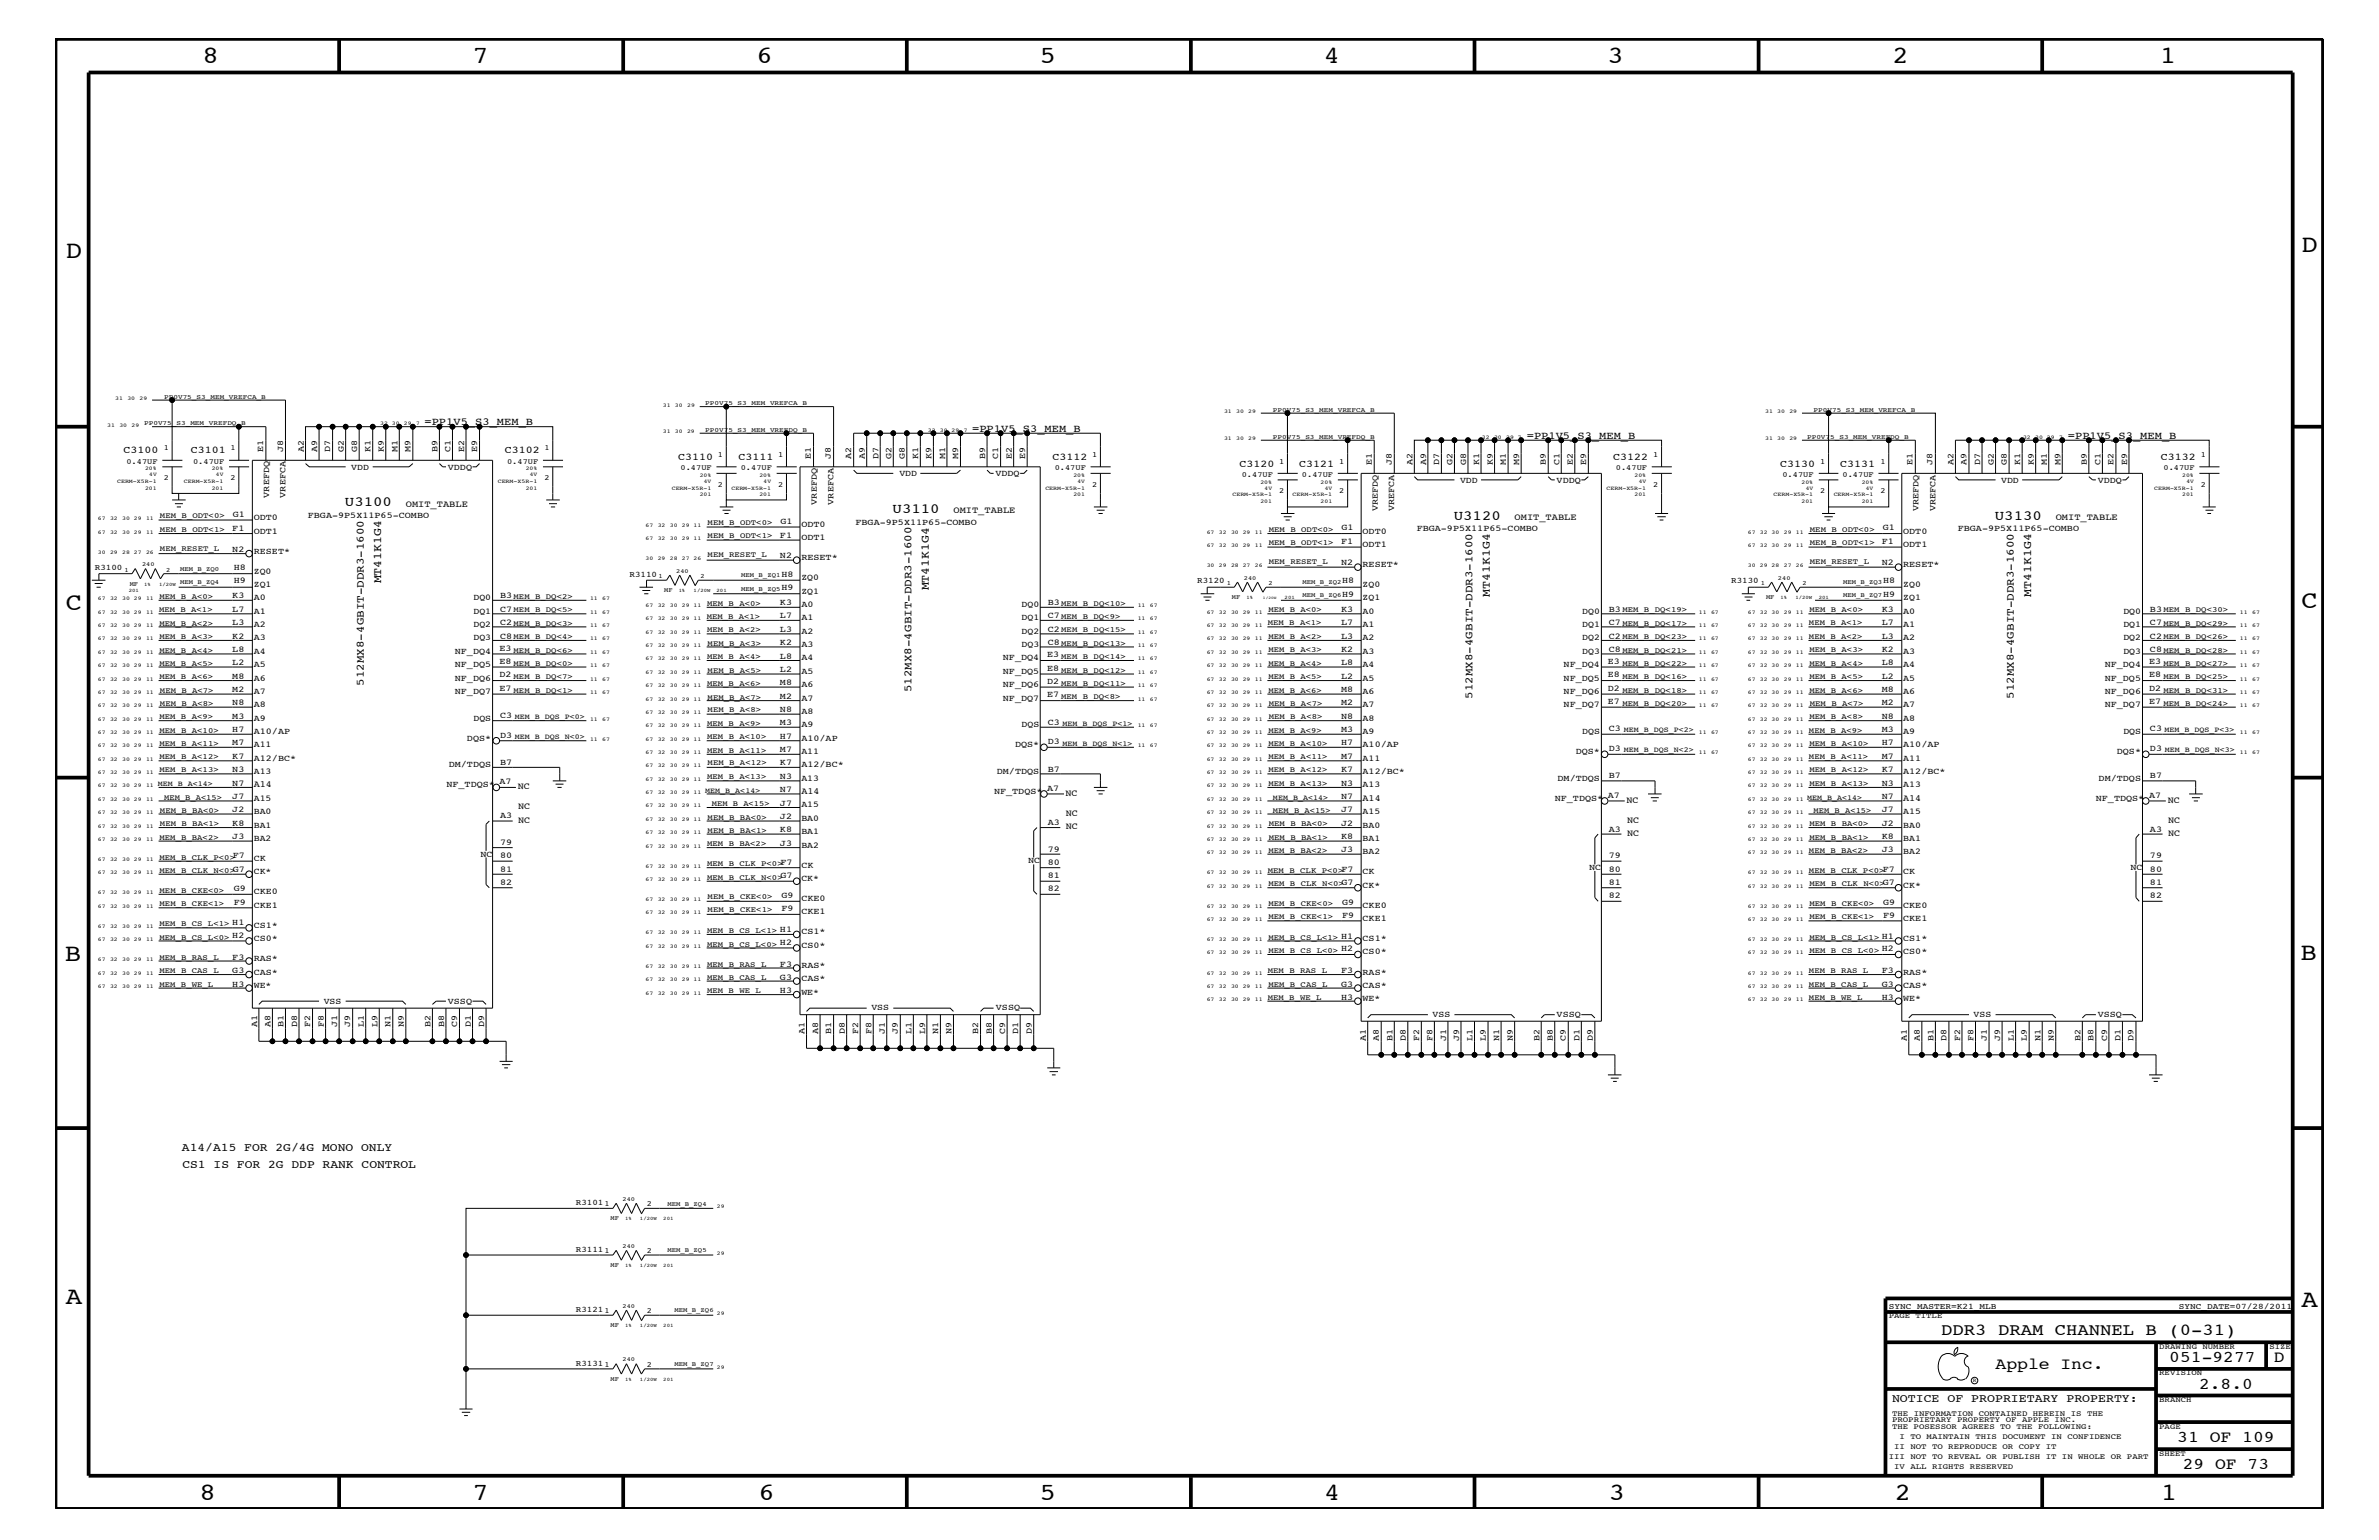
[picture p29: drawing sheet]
<svg xmlns="http://www.w3.org/2000/svg" width="432mm" height="279mm" viewBox="0 0 432 279" stroke-linecap="round" stroke-linejoin="round" font-family="sans-serif">
<defs><g id="words">
<g font-size="4.5">
<text x="36.7" y="11.5">8</text>
<text x="85.8" y="11.5">7</text>
<text x="137.3" y="11.5">6</text>
<text x="188.7" y="11.5">5</text>
<text x="240.3" y="11.5">4</text>
<text x="291.8" y="11.5">3</text>
<text x="343.5" y="11.5">2</text>
<text x="392" y="11.5">1</text>
<text x="11.9" y="46.8">D</text>
<text x="417.7" y="45.7">D</text>
<text x="11.9" y="110.6">C</text>
<text x="417.7" y="110.3">C</text>
<text x="11.8" y="174.3">B</text>
<text x="417.6" y="174.2">B</text>
<text x="11.9" y="236.7">A</text>
<text x="417.7" y="237.1">A</text>
<text x="36.2" y="272.1">8</text>
<text x="85.8" y="272.1">7</text>
<text x="137.7" y="272.1">6</text>
<text x="188.7" y="272.1">5</text>
<text x="240.4" y="272.1">4</text>
<text x="292" y="272.1">3</text>
<text x="343.9" y="272.1">2</text>
<text x="392.2" y="272.1">1</text>
</g>
<g font-size="3">
<text x="352.3" y="242.3">DDR3 DRAM CHANNEL B (0-31)</text>
<text x="362.2" y="248.4">Apple Inc.</text>
<text x="393.7" y="247.1">051-9277</text>
<text x="399.2" y="252">2.8.0</text>
<text x="412.7" y="247.1">D</text>
<text x="395.2" y="261.6">31 OF 109</text>
<text x="396.2" y="266.6">29 OF 73</text>
</g>
<g font-size="2.5">
<text x="62.6" y="91.8">U3100</text>
<text x="162" y="93">U3110</text>
<text x="263.9" y="94.3">U3120</text>
<text x="362.1" y="94.3">U3130</text>
</g>
<g font-size="2.1">
<text x="69.2" y="105.9" transform="rotate(-90 69.2 105.9)">MT41K1G4</text>
<text x="168.6" y="107.1" transform="rotate(-90 168.6 107.1)">MT41K1G4</text>
<text x="270.4" y="108.3" transform="rotate(-90 270.4 108.3)">MT41K1G4</text>
<text x="368.6" y="108.3" transform="rotate(-90 368.6 108.3)">MT41K1G4</text>
<text x="33" y="208.9">A14/A15 FOR 2G/4G MONO ONLY</text>
<text x="33.1" y="211.9">CS1 IS FOR 2G DDP RANK CONTROL</text>
<text x="343.4" y="254.4">NOTICE OF PROPRIETARY PROPERTY:</text>
</g>
<g font-size="2">
<text x="66" y="124.4" transform="rotate(-90 66 124.4)">512MX8-4GBIT-DDR3-1600</text>
<text x="165.4" y="125.6" transform="rotate(-90 165.4 125.6)">512MX8-4GBIT-DDR3-1600</text>
<text x="267.3" y="126.8" transform="rotate(-90 267.3 126.8)">512MX8-4GBIT-DDR3-1600</text>
<text x="365.5" y="126.8" transform="rotate(-90 365.5 126.8)">512MX8-4GBIT-DDR3-1600</text>
</g>
<g font-size="1.9">
<text x="77" y="77.2">=PP1V5_S3_MEM_B</text>
<text x="22.4" y="82.2">C3100</text>
<text x="34.6" y="82.2">C3101</text>
<text x="91.6" y="82.2">C3102</text>
<text x="123.1" y="83.5">C3110</text>
<text x="134" y="83.5">C3111</text>
<text x="176.4" y="78.3">=PP1V5_S3_MEM_B</text>
<text x="191" y="83.5">C3112</text>
<text x="277.1" y="79.6">=PP1V5_S3_MEM_B</text>
<text x="292.8" y="83.5">C3122</text>
<text x="375.3" y="79.6">=PP1V5_S3_MEM_B</text>
<text x="392.2" y="83.5">C3132</text>
<text x="225" y="84.7">C3120</text>
<text x="235.8" y="84.7">C3121</text>
<text x="323.1" y="84.7">C3130</text>
<text x="334" y="84.7">C3131</text>
</g>
<g font-size="1.7">
<text x="73.7" y="92">OMIT_TABLE</text>
<text x="173.1" y="93.2">OMIT_TABLE</text>
<text x="274.9" y="94.3">OMIT_TABLE</text>
<text x="373.1" y="94.3">OMIT_TABLE</text>
<text x="46.1" y="142.9">A14</text>
<text x="94" y="143.2">NC</text>
<text x="94.1" y="149.3">NC</text>
<text x="94.1" y="146.8">NC</text>
<text x="145.5" y="144">A14</text>
<text x="193.4" y="144.4">NC</text>
<text x="193.5" y="148">NC</text>
<text x="247.3" y="145.3">A14</text>
<text x="295.2" y="145.7">NC</text>
<text x="295.3" y="149.3">NC</text>
<text x="345.4" y="145.3">A14</text>
<text x="393.4" y="145.7">NC</text>
<text x="393.5" y="149.3">NC</text>
<text x="193.5" y="150.5">NC</text>
<text x="295.3" y="151.7">NC</text>
<text x="393.5" y="151.7">NC</text>
</g>
<g font-size="1.6">
<text x="47.8" y="82" transform="rotate(-90 47.8 82)">E1</text>
<text x="51.4" y="82" transform="rotate(-90 51.4 82)">J8</text>
<text x="55.1" y="82" transform="rotate(-90 55.1 82)">A2</text>
<text x="57.6" y="82" transform="rotate(-90 57.6 82)">A9</text>
<text x="59.9" y="82" transform="rotate(-90 59.9 82)">D7</text>
<text x="62.4" y="82" transform="rotate(-90 62.4 82)">G2</text>
<text x="64.9" y="82" transform="rotate(-90 64.9 82)">G8</text>
<text x="67.2" y="82" transform="rotate(-90 67.2 82)">K1</text>
<text x="69.7" y="82" transform="rotate(-90 69.7 82)">K9</text>
<text x="72.1" y="82" transform="rotate(-90 72.1 82)">M1</text>
<text x="74.5" y="82" transform="rotate(-90 74.5 82)">M9</text>
<text x="79.4" y="82" transform="rotate(-90 79.4 82)">B9</text>
<text x="81.8" y="82" transform="rotate(-90 81.8 82)">C1</text>
<text x="84.2" y="82" transform="rotate(-90 84.2 82)">E2</text>
<text x="86.6" y="82" transform="rotate(-90 86.6 82)">E9</text>
<text x="147.2" y="83.3" transform="rotate(-90 147.2 83.3)">E1</text>
<text x="150.8" y="83.3" transform="rotate(-90 150.8 83.3)">J8</text>
<text x="154.5" y="83.3" transform="rotate(-90 154.5 83.3)">A2</text>
<text x="157" y="83.3" transform="rotate(-90 157 83.3)">A9</text>
<text x="159.4" y="83.3" transform="rotate(-90 159.4 83.3)">D7</text>
<text x="161.8" y="83.3" transform="rotate(-90 161.8 83.3)">G2</text>
<text x="164.3" y="83.3" transform="rotate(-90 164.3 83.3)">G8</text>
<text x="166.6" y="83.3" transform="rotate(-90 166.6 83.3)">K1</text>
<text x="169.1" y="83.3" transform="rotate(-90 169.1 83.3)">K9</text>
<text x="171.5" y="83.3" transform="rotate(-90 171.5 83.3)">M1</text>
<text x="173.9" y="83.3" transform="rotate(-90 173.9 83.3)">M9</text>
<text x="178.8" y="83.3" transform="rotate(-90 178.8 83.3)">B9</text>
<text x="181.2" y="83.3" transform="rotate(-90 181.2 83.3)">C1</text>
<text x="183.6" y="83.3" transform="rotate(-90 183.6 83.3)">E2</text>
<text x="186.1" y="83.3" transform="rotate(-90 186.1 83.3)">E9</text>
<text x="63.8" y="85.2">VDD</text>
<text x="81.3" y="85.2">VDDQ</text>
<text x="163.2" y="86.4">VDD</text>
<text x="180.7" y="86.4">VDDQ</text>
<text x="249" y="84.4" transform="rotate(-90 249 84.4)">E1</text>
<text x="252.6" y="84.4" transform="rotate(-90 252.6 84.4)">J8</text>
<text x="256.4" y="84.4" transform="rotate(-90 256.4 84.4)">A2</text>
<text x="258.8" y="84.4" transform="rotate(-90 258.8 84.4)">A9</text>
<text x="261.2" y="84.4" transform="rotate(-90 261.2 84.4)">D7</text>
<text x="263.7" y="84.4" transform="rotate(-90 263.7 84.4)">G2</text>
<text x="265" y="87.6">VDD</text>
<text x="266.1" y="84.4" transform="rotate(-90 266.1 84.4)">G8</text>
<text x="268.5" y="84.4" transform="rotate(-90 268.5 84.4)">K1</text>
<text x="270.9" y="84.4" transform="rotate(-90 270.9 84.4)">K9</text>
<text x="273.3" y="84.4" transform="rotate(-90 273.3 84.4)">M1</text>
<text x="275.8" y="84.4" transform="rotate(-90 275.8 84.4)">M9</text>
<text x="280.6" y="84.4" transform="rotate(-90 280.6 84.4)">B9</text>
<text x="282.5" y="87.6">VDDQ</text>
<text x="283" y="84.4" transform="rotate(-90 283 84.4)">C1</text>
<text x="285.5" y="84.4" transform="rotate(-90 285.5 84.4)">E2</text>
<text x="287.9" y="84.4" transform="rotate(-90 287.9 84.4)">E9</text>
<text x="347.1" y="84.4" transform="rotate(-90 347.1 84.4)">E1</text>
<text x="350.8" y="84.4" transform="rotate(-90 350.8 84.4)">J8</text>
<text x="354.6" y="84.4" transform="rotate(-90 354.6 84.4)">A2</text>
<text x="357" y="84.4" transform="rotate(-90 357 84.4)">A9</text>
<text x="359.4" y="84.4" transform="rotate(-90 359.4 84.4)">D7</text>
<text x="361.9" y="84.4" transform="rotate(-90 361.9 84.4)">G2</text>
<text x="363.2" y="87.6">VDD</text>
<text x="364.2" y="84.4" transform="rotate(-90 364.2 84.4)">G8</text>
<text x="366.7" y="84.4" transform="rotate(-90 366.7 84.4)">K1</text>
<text x="369.1" y="84.4" transform="rotate(-90 369.1 84.4)">K9</text>
<text x="371.5" y="84.4" transform="rotate(-90 371.5 84.4)">M1</text>
<text x="374" y="84.4" transform="rotate(-90 374 84.4)">M9</text>
<text x="378.8" y="84.4" transform="rotate(-90 378.8 84.4)">B9</text>
<text x="380.7" y="87.6">VDDQ</text>
<text x="381.3" y="84.4" transform="rotate(-90 381.3 84.4)">C1</text>
<text x="383.6" y="84.4" transform="rotate(-90 383.6 84.4)">E2</text>
<text x="386.1" y="84.4" transform="rotate(-90 386.1 84.4)">E9</text>
<text x="42.2" y="93.8">G1</text>
<text x="46.1" y="94.3">ODT0</text>
<text x="48.9" y="90.3" transform="rotate(-90 48.9 90.3)">VREFDQ</text>
<text x="51.8" y="90.3" transform="rotate(-90 51.8 90.3)">VREFCA</text>
<text x="55.9" y="93.9">FBGA-9P5X11P65-COMBO</text>
<text x="141.6" y="95">G1</text>
<text x="145.5" y="95.6">ODT0</text>
<text x="148.3" y="91.6" transform="rotate(-90 148.3 91.6)">VREFDQ</text>
<text x="151.3" y="91.6" transform="rotate(-90 151.3 91.6)">VREFCA</text>
<text x="155.3" y="95.2">FBGA-9P5X11P65-COMBO</text>
<text x="250.1" y="92.7" transform="rotate(-90 250.1 92.7)">VREFDQ</text>
<text x="253.1" y="92.7" transform="rotate(-90 253.1 92.7)">VREFCA</text>
<text x="348.2" y="92.7" transform="rotate(-90 348.2 92.7)">VREFDQ</text>
<text x="351.3" y="92.7" transform="rotate(-90 351.3 92.7)">VREFCA</text>
<text x="42.2" y="96.3">F1</text>
<text x="42.2" y="100.1">N2</text>
<text x="46.1" y="96.8">ODT1</text>
<text x="46.1" y="100.4">RESET*</text>
<text x="141.6" y="97.6">F1</text>
<text x="141.6" y="101.3">N2</text>
<text x="145.5" y="98">ODT1</text>
<text x="145.5" y="101.6">RESET*</text>
<text x="243.4" y="98.7">F1</text>
<text x="243.5" y="96.2">G1</text>
<text x="247.3" y="96.8">ODT0</text>
<text x="247.3" y="99.3">ODT1</text>
<text x="257.1" y="96.4">FBGA-9P5X11P65-COMBO</text>
<text x="341.5" y="98.7">F1</text>
<text x="341.7" y="96.2">G1</text>
<text x="345.4" y="96.8">ODT0</text>
<text x="345.4" y="99.3">ODT1</text>
<text x="355.3" y="96.4">FBGA-9P5X11P65-COMBO</text>
<text x="42.4" y="103.5">H8</text>
<text x="42.4" y="105.9">H9</text>
<text x="46.1" y="104.1">ZQ0</text>
<text x="46.1" y="106.5">ZQ1</text>
<text x="141.8" y="104.7">H8</text>
<text x="141.8" y="107.1">H9</text>
<text x="145.5" y="105.3">ZQ0</text>
<text x="145.5" y="107.7">ZQ1</text>
<text x="243.4" y="102.5">N2</text>
<text x="243.6" y="105.9">H8</text>
<text x="247.3" y="102.9">RESET*</text>
<text x="247.3" y="106.5">ZQ0</text>
<text x="341.5" y="102.5">N2</text>
<text x="341.8" y="105.9">H8</text>
<text x="345.4" y="102.9">RESET*</text>
<text x="345.4" y="106.5">ZQ0</text>
<text x="42.2" y="108.6">K3</text>
<text x="42.2" y="111">L7</text>
<text x="42.2" y="113.4">L3</text>
<text x="46.1" y="111.4">A1</text>
<text x="46.1" y="108.9">A0</text>
<text x="46.1" y="113.7">A2</text>
<text x="85.9" y="108.9">DQ0</text>
<text x="85.9" y="111.4">DQ1</text>
<text x="85.9" y="113.7">DQ2</text>
<text x="90.8" y="108.6">B3 MEM_B_DQ&lt;2&gt;</text>
<text x="90.8" y="111">C7 MEM_B_DQ&lt;5&gt;</text>
<text x="90.8" y="113.4">C2 MEM_B_DQ&lt;3&gt;</text>
<text x="141.6" y="109.8">K3</text>
<text x="141.6" y="112.2">L7</text>
<text x="145.5" y="112.6">A1</text>
<text x="145.5" y="110.2">A0</text>
<text x="185.4" y="110.2">DQ0</text>
<text x="185.4" y="112.6">DQ1</text>
<text x="190.2" y="109.8">B3 MEM_B_DQ&lt;10&gt;</text>
<text x="190.2" y="112.2">C7 MEM_B_DQ&lt;9&gt;</text>
<text x="243.4" y="111">K3</text>
<text x="243.4" y="113.4">L7</text>
<text x="243.6" y="108.3">H9</text>
<text x="247.3" y="113.7">A1</text>
<text x="247.3" y="111.4">A0</text>
<text x="247.3" y="108.9">ZQ1</text>
<text x="287.2" y="111.4">DQ0</text>
<text x="287.2" y="113.7">DQ1</text>
<text x="292" y="111">B3 MEM_B_DQ&lt;19&gt;</text>
<text x="292" y="113.4">C7 MEM_B_DQ&lt;17&gt;</text>
<text x="341.5" y="111">K3</text>
<text x="341.5" y="113.4">L7</text>
<text x="341.8" y="108.3">H9</text>
<text x="345.4" y="113.7">A1</text>
<text x="345.4" y="111.4">A0</text>
<text x="345.4" y="108.9">ZQ1</text>
<text x="385.4" y="111.4">DQ0</text>
<text x="385.4" y="113.7">DQ1</text>
<text x="390.2" y="111">B3 MEM_B_DQ&lt;30&gt;</text>
<text x="390.2" y="113.4">C7 MEM_B_DQ&lt;29&gt;</text>
<text x="42.2" y="115.9">K2</text>
<text x="42.2" y="118.2">L8</text>
<text x="46.1" y="116.2">A3</text>
<text x="46.1" y="118.6">A4</text>
<text x="82.5" y="118.6">NF_DQ4</text>
<text x="85.9" y="116.2">DQ3</text>
<text x="90.7" y="118.1">E3 MEM_B_DQ&lt;6&gt;</text>
<text x="90.8" y="115.9">C8 MEM_B_DQ&lt;4&gt;</text>
<text x="141.6" y="114.7">L3</text>
<text x="141.6" y="117">K2</text>
<text x="141.6" y="119.5">L8</text>
<text x="145.5" y="115">A2</text>
<text x="145.5" y="117.4">A3</text>
<text x="145.5" y="119.8">A4</text>
<text x="182" y="119.8">NF_DQ4</text>
<text x="185.4" y="115">DQ2</text>
<text x="185.4" y="117.4">DQ3</text>
<text x="190.1" y="119.2">E3 MEM_B_DQ&lt;14&gt;</text>
<text x="190.2" y="114.7">C2 MEM_B_DQ&lt;15&gt;</text>
<text x="190.2" y="117">C8 MEM_B_DQ&lt;13&gt;</text>
<text x="243.4" y="115.9">L3</text>
<text x="243.4" y="118.2">K2</text>
<text x="247.3" y="116.2">A2</text>
<text x="247.3" y="118.6">A3</text>
<text x="287.2" y="116.2">DQ2</text>
<text x="287.2" y="118.6">DQ3</text>
<text x="292" y="115.9">C2 MEM_B_DQ&lt;23&gt;</text>
<text x="292" y="118.2">C8 MEM_B_DQ&lt;21&gt;</text>
<text x="341.5" y="115.9">L3</text>
<text x="341.5" y="118.2">K2</text>
<text x="345.4" y="116.2">A2</text>
<text x="345.4" y="118.6">A3</text>
<text x="385.4" y="116.2">DQ2</text>
<text x="385.4" y="118.6">DQ3</text>
<text x="390.2" y="115.9">C2 MEM_B_DQ&lt;26&gt;</text>
<text x="390.2" y="118.2">C8 MEM_B_DQ&lt;28&gt;</text>
<text x="42.2" y="120.7">L2</text>
<text x="42.2" y="123.1">M8</text>
<text x="42.2" y="125.5">M2</text>
<text x="46.1" y="123.5">A6</text>
<text x="46.1" y="121">A5</text>
<text x="46.1" y="125.9">A7</text>
<text x="82.5" y="123.5">NF_DQ6</text>
<text x="82.5" y="125.9">NF_DQ7</text>
<text x="82.5" y="121">NF_DQ5</text>
<text x="90.7" y="120.4">E8</text>
<text x="90.7" y="122.9">D2 MEM_B_DQ&lt;7&gt;</text>
<text x="90.7" y="125.3">E7 MEM_B_DQ&lt;1&gt;</text>
<text x="141.6" y="121.9">L2</text>
<text x="141.6" y="124.3">M8</text>
<text x="145.5" y="124.7">A6</text>
<text x="145.5" y="122.3">A5</text>
<text x="182" y="124.7">NF_DQ6</text>
<text x="182" y="122.3">NF_DQ5</text>
<text x="190.1" y="121.7">E8 MEM_B_DQ&lt;12&gt;</text>
<text x="190.1" y="124.1">D2 MEM_B_DQ&lt;11&gt;</text>
<text x="243.4" y="120.7">L8</text>
<text x="243.4" y="123.1">L2</text>
<text x="243.4" y="125.5">M8</text>
<text x="247.3" y="121">A4</text>
<text x="247.3" y="125.9">A6</text>
<text x="247.3" y="123.5">A5</text>
<text x="283.8" y="125.9">NF_DQ6</text>
<text x="283.8" y="123.5">NF_DQ5</text>
<text x="283.8" y="121">NF_DQ4</text>
<text x="291.8" y="120.4">E3</text>
<text x="291.8" y="122.9">E8 MEM_B_DQ&lt;16&gt;</text>
<text x="291.8" y="125.3">D2 MEM_B_DQ&lt;18&gt;</text>
<text x="341.5" y="120.7">L8</text>
<text x="341.5" y="123.1">L2</text>
<text x="341.5" y="125.5">M8</text>
<text x="345.4" y="121">A4</text>
<text x="345.4" y="125.9">A6</text>
<text x="345.4" y="123.5">A5</text>
<text x="382" y="125.9">NF_DQ6</text>
<text x="382" y="123.5">NF_DQ5</text>
<text x="382" y="121">NF_DQ4</text>
<text x="390.1" y="120.4">E3</text>
<text x="390.1" y="122.9">E8 MEM_B_DQ&lt;25&gt;</text>
<text x="390.1" y="125.3">D2 MEM_B_DQ&lt;31&gt;</text>
<text x="42.2" y="128">N8</text>
<text x="42.2" y="130.4">M3</text>
<text x="46.1" y="128.3">A8</text>
<text x="46.1" y="130.8">A9</text>
<text x="85.9" y="130.8">DQS</text>
<text x="90.8" y="130.2">C3</text>
<text x="141.6" y="126.8">M2</text>
<text x="141.6" y="129.1">N8</text>
<text x="141.6" y="131.6">M3</text>
<text x="145.5" y="129.6">A8</text>
<text x="145.5" y="131.9">A9</text>
<text x="145.5" y="127.1">A7</text>
<text x="182" y="127.1">NF_DQ7</text>
<text x="185.4" y="131.9">DQS</text>
<text x="190.1" y="126.5">E7 MEM_B_DQ&lt;8&gt;</text>
<text x="190.2" y="131.5">C3</text>
<text x="243.4" y="128">M2</text>
<text x="243.4" y="130.4">N8</text>
<text x="247.3" y="130.8">A8</text>
<text x="247.3" y="128.3">A7</text>
<text x="283.8" y="128.3">NF_DQ7</text>
<text x="291.8" y="127.7">E7 MEM_B_DQ&lt;20&gt;</text>
<text x="341.5" y="128">M2</text>
<text x="341.5" y="130.4">N8</text>
<text x="345.4" y="130.8">A8</text>
<text x="345.4" y="128.3">A7</text>
<text x="382" y="128.3">NF_DQ7</text>
<text x="390.1" y="127.7">E7 MEM_B_DQ&lt;24&gt;</text>
<text x="42.2" y="132.8">H7</text>
<text x="42.2" y="135.2">M7</text>
<text x="42.2" y="137.7">K7</text>
<text x="46.1" y="133.2">A10/AP</text>
<text x="46.1" y="135.6">A11</text>
<text x="84.8" y="134.4">DQS*</text>
<text x="90.8" y="133.9">D3</text>
<text x="141.6" y="134.1">H7</text>
<text x="141.6" y="136.4">M7</text>
<text x="145.5" y="134.4">A10/AP</text>
<text x="145.5" y="136.8">A11</text>
<text x="184.2" y="135.6">DQS*</text>
<text x="190.2" y="135.1">D3</text>
<text x="243.4" y="135.2">H7</text>
<text x="243.4" y="137.7">M7</text>
<text x="243.4" y="132.8">M3</text>
<text x="247.3" y="135.6">A10/AP</text>
<text x="247.3" y="133.2">A9</text>
<text x="286" y="136.8">DQS*</text>
<text x="287.2" y="133.2">DQS</text>
<text x="292" y="132.7">C3</text>
<text x="292" y="136.3">D3</text>
<text x="341.5" y="135.2">H7</text>
<text x="341.5" y="137.7">M7</text>
<text x="341.5" y="132.8">M3</text>
<text x="345.4" y="135.6">A10/AP</text>
<text x="345.4" y="133.2">A9</text>
<text x="384.2" y="136.8">DQS*</text>
<text x="385.4" y="133.2">DQS</text>
<text x="390.2" y="132.7">C3</text>
<text x="390.2" y="136.3">D3</text>
<text x="42.2" y="140.1">N3</text>
<text x="42.2" y="142.5">N7</text>
<text x="46.1" y="138">A12/BC*</text>
<text x="46.1" y="140.4">A13</text>
<text x="81" y="142.9">NF_TDQS*</text>
<text x="81.4" y="139.2">DM/TDQS</text>
<text x="90.7" y="142.3">A7</text>
<text x="90.8" y="138.7">B7</text>
<text x="141.6" y="138.9">K7</text>
<text x="141.6" y="141.3">N3</text>
<text x="141.6" y="143.7">N7</text>
<text x="145.5" y="139.2">A12/BC*</text>
<text x="145.5" y="141.7">A13</text>
<text x="180.9" y="140.4">DM/TDQS</text>
<text x="190.1" y="143.5">A7</text>
<text x="190.2" y="140">B7</text>
<text x="243.4" y="140.1">K7</text>
<text x="243.4" y="142.5">N3</text>
<text x="247.3" y="138">A11</text>
<text x="247.3" y="140.4">A12/BC*</text>
<text x="247.3" y="142.9">A13</text>
<text x="282.7" y="141.7">DM/TDQS</text>
<text x="292" y="141.2">B7</text>
<text x="341.5" y="140.1">K7</text>
<text x="341.5" y="142.5">N3</text>
<text x="345.4" y="138">A11</text>
<text x="345.4" y="140.4">A12/BC*</text>
<text x="345.4" y="142.9">A13</text>
<text x="380.9" y="141.7">DM/TDQS</text>
<text x="390.2" y="141.2">B7</text>
<text x="42.2" y="144.9">J7</text>
<text x="42.2" y="147.3">J2</text>
<text x="42.2" y="149.8">K8</text>
<text x="46.1" y="147.7">BA0</text>
<text x="46.1" y="145.3">A15</text>
<text x="90.8" y="148.4">A3</text>
<text x="141.6" y="146.2">J7</text>
<text x="141.6" y="148.5">J2</text>
<text x="145.5" y="149">BA0</text>
<text x="145.5" y="146.5">A15</text>
<text x="180.4" y="144">NF_TDQS*</text>
<text x="190.2" y="149.6">A3</text>
<text x="243.4" y="144.9">N7</text>
<text x="243.4" y="147.3">J7</text>
<text x="243.4" y="149.8">J2</text>
<text x="247.3" y="147.7">A15</text>
<text x="282.2" y="145.3">NF_TDQS*</text>
<text x="291.8" y="144.7">A7</text>
<text x="341.5" y="144.9">N7</text>
<text x="341.5" y="147.3">J7</text>
<text x="341.5" y="149.8">J2</text>
<text x="345.4" y="147.7">A15</text>
<text x="380.4" y="145.3">NF_TDQS*</text>
<text x="390.1" y="144.7">A7</text>
<text x="42.2" y="152.2">J3</text>
<text x="46.1" y="150.1">BA1</text>
<text x="46.1" y="152.6">BA2</text>
<text x="87.2" y="155.5">NC</text>
<text x="90.8" y="153.3">79</text>
<text x="90.8" y="155.7">80</text>
<text x="141.6" y="151">K8</text>
<text x="141.6" y="153.4">J3</text>
<text x="145.5" y="151.3">BA1</text>
<text x="145.5" y="153.8">BA2</text>
<text x="190.2" y="154.5">79</text>
<text x="243.4" y="152.2">K8</text>
<text x="243.4" y="154.6">J3</text>
<text x="247.3" y="150.1">BA0</text>
<text x="247.3" y="152.6">BA1</text>
<text x="247.3" y="155">BA2</text>
<text x="292" y="150.9">A3</text>
<text x="292" y="155.7">79</text>
<text x="341.5" y="152.2">K8</text>
<text x="341.5" y="154.6">J3</text>
<text x="345.4" y="150.1">BA0</text>
<text x="345.4" y="152.6">BA1</text>
<text x="345.4" y="155">BA2</text>
<text x="390.2" y="150.9">A3</text>
<text x="390.2" y="155.7">79</text>
<text x="42.4" y="161.7">G9</text>
<text x="46.1" y="158.6">CK*</text>
<text x="46.1" y="156.2">CK</text>
<text x="90.8" y="158.2">81</text>
<text x="90.8" y="160.6">82</text>
<text x="145.5" y="159.9">CK*</text>
<text x="145.5" y="157.4">CK</text>
<text x="186.6" y="156.7">NC</text>
<text x="190.2" y="156.9">80</text>
<text x="190.2" y="159.4">81</text>
<text x="190.2" y="161.7">82</text>
<text x="247.3" y="161.1">CK*</text>
<text x="247.3" y="158.6">CK</text>
<text x="288.5" y="157.9">NC</text>
<text x="292" y="158.2">80</text>
<text x="292" y="160.6">81</text>
<text x="345.4" y="161.1">CK*</text>
<text x="345.4" y="158.6">CK</text>
<text x="386.7" y="157.9">NC</text>
<text x="390.2" y="158.2">80</text>
<text x="390.2" y="160.6">81</text>
<text x="42.4" y="164.1">F9</text>
<text x="46.1" y="164.7">CKE1</text>
<text x="46.1" y="162.2">CKE0</text>
<text x="141.8" y="162.8">G9</text>
<text x="141.8" y="165.3">F9</text>
<text x="145.5" y="165.9">CKE1</text>
<text x="145.5" y="163.5">CKE0</text>
<text x="243.6" y="164.1">G9</text>
<text x="243.6" y="166.5">F9</text>
<text x="247.3" y="167.1">CKE1</text>
<text x="247.3" y="164.7">CKE0</text>
<text x="292" y="163">82</text>
<text x="341.8" y="164.1">G9</text>
<text x="341.8" y="166.5">F9</text>
<text x="345.4" y="167.1">CKE1</text>
<text x="345.4" y="164.7">CKE0</text>
<text x="390.2" y="163">82</text>
<text x="42.2" y="170.1">H2</text>
<text x="46.1" y="168.3">CS1*</text>
<text x="46.1" y="170.7">CS0*</text>
<text x="145.5" y="169.5">CS1*</text>
<text x="145.5" y="172">CS0*</text>
<text x="247.3" y="170.7">CS1*</text>
<text x="247.3" y="173.2">CS0*</text>
<text x="345.4" y="170.7">CS1*</text>
<text x="345.4" y="173.2">CS0*</text>
<text x="42.2" y="176.6">G3</text>
<text x="42.2" y="179">H3</text>
<text x="42.2" y="174.2">F3</text>
<text x="46.1" y="174.4">RAS*</text>
<text x="46.1" y="179.3">WE*</text>
<text x="46.1" y="176.8">CAS*</text>
<text x="141.6" y="177.7">G3</text>
<text x="141.6" y="175.4">F3</text>
<text x="145.5" y="175.6">RAS*</text>
<text x="145.5" y="178">CAS*</text>
<text x="243.4" y="176.6">F3</text>
<text x="243.4" y="179">G3</text>
<text x="247.3" y="176.8">RAS*</text>
<text x="247.3" y="179.3">CAS*</text>
<text x="341.5" y="176.6">F3</text>
<text x="341.5" y="179">G3</text>
<text x="345.4" y="176.8">RAS*</text>
<text x="345.4" y="179.3">CAS*</text>
<text x="58.8" y="182.1">VSS</text>
<text x="81.3" y="182.1">VSSQ</text>
<text x="141.6" y="180.2">H3</text>
<text x="145.5" y="180.5">WE*</text>
<text x="158.2" y="183.3">VSS</text>
<text x="180.8" y="183.3">VSSQ</text>
<text x="243.4" y="181.4">H3</text>
<text x="247.3" y="181.6">WE*</text>
<text x="260" y="184.6">VSS</text>
<text x="282.5" y="184.6">VSSQ</text>
<text x="341.5" y="181.4">H3</text>
<text x="345.4" y="181.6">WE*</text>
<text x="358.2" y="184.6">VSS</text>
<text x="380.7" y="184.6">VSSQ</text>
<text x="46.7" y="186.4" transform="rotate(-90 46.7 186.4)">A1</text>
<text x="49.1" y="186.4" transform="rotate(-90 49.1 186.4)">A8</text>
<text x="51.5" y="186.4" transform="rotate(-90 51.5 186.4)">B1</text>
<text x="53.9" y="186.4" transform="rotate(-90 53.9 186.4)">D8</text>
<text x="56.3" y="186.4" transform="rotate(-90 56.3 186.4)">F2</text>
<text x="58.8" y="186.4" transform="rotate(-90 58.8 186.4)">F8</text>
<text x="61.2" y="186.4" transform="rotate(-90 61.2 186.4)">J1</text>
<text x="63.6" y="186.4" transform="rotate(-90 63.6 186.4)">J9</text>
<text x="66" y="186.4" transform="rotate(-90 66 186.4)">L1</text>
<text x="68.5" y="186.4" transform="rotate(-90 68.5 186.4)">L9</text>
<text x="70.9" y="186.4" transform="rotate(-90 70.9 186.4)">N1</text>
<text x="73.3" y="186.4" transform="rotate(-90 73.3 186.4)">N9</text>
<text x="78.1" y="186.4" transform="rotate(-90 78.1 186.4)">B2</text>
<text x="80.6" y="186.4" transform="rotate(-90 80.6 186.4)">B8</text>
<text x="83" y="186.4" transform="rotate(-90 83 186.4)">C9</text>
<text x="85.4" y="186.4" transform="rotate(-90 85.4 186.4)">D1</text>
<text x="87.9" y="186.4" transform="rotate(-90 87.9 186.4)">D9</text>
<text x="146.1" y="187.7" transform="rotate(-90 146.1 187.7)">A1</text>
<text x="148.5" y="187.7" transform="rotate(-90 148.5 187.7)">A8</text>
<text x="150.9" y="187.7" transform="rotate(-90 150.9 187.7)">B1</text>
<text x="153.3" y="187.7" transform="rotate(-90 153.3 187.7)">D8</text>
<text x="155.8" y="187.7" transform="rotate(-90 155.8 187.7)">F2</text>
<text x="158.2" y="187.7" transform="rotate(-90 158.2 187.7)">F8</text>
<text x="160.6" y="187.7" transform="rotate(-90 160.6 187.7)">J1</text>
<text x="163" y="187.7" transform="rotate(-90 163 187.7)">J9</text>
<text x="165.4" y="187.7" transform="rotate(-90 165.4 187.7)">L1</text>
<text x="167.9" y="187.7" transform="rotate(-90 167.9 187.7)">L9</text>
<text x="170.3" y="187.7" transform="rotate(-90 170.3 187.7)">N1</text>
<text x="172.7" y="187.7" transform="rotate(-90 172.7 187.7)">N9</text>
<text x="177.5" y="187.7" transform="rotate(-90 177.5 187.7)">B2</text>
<text x="180" y="187.7" transform="rotate(-90 180 187.7)">B8</text>
<text x="182.5" y="187.7" transform="rotate(-90 182.5 187.7)">C9</text>
<text x="184.8" y="187.7" transform="rotate(-90 184.8 187.7)">D1</text>
<text x="187.3" y="187.7" transform="rotate(-90 187.3 187.7)">D9</text>
<text x="247.9" y="188.8" transform="rotate(-90 247.9 188.8)">A1</text>
<text x="250.3" y="188.8" transform="rotate(-90 250.3 188.8)">A8</text>
<text x="252.7" y="188.8" transform="rotate(-90 252.7 188.8)">B1</text>
<text x="255.2" y="188.8" transform="rotate(-90 255.2 188.8)">D8</text>
<text x="257.6" y="188.8" transform="rotate(-90 257.6 188.8)">F2</text>
<text x="260" y="188.8" transform="rotate(-90 260 188.8)">F8</text>
<text x="262.5" y="188.8" transform="rotate(-90 262.5 188.8)">J1</text>
<text x="264.8" y="188.8" transform="rotate(-90 264.8 188.8)">J9</text>
<text x="267.3" y="188.8" transform="rotate(-90 267.3 188.8)">L1</text>
<text x="269.7" y="188.8" transform="rotate(-90 269.7 188.8)">L9</text>
<text x="272.1" y="188.8" transform="rotate(-90 272.1 188.8)">N1</text>
<text x="274.6" y="188.8" transform="rotate(-90 274.6 188.8)">N9</text>
<text x="279.4" y="188.8" transform="rotate(-90 279.4 188.8)">B2</text>
<text x="281.9" y="188.8" transform="rotate(-90 281.9 188.8)">B8</text>
<text x="284.2" y="188.8" transform="rotate(-90 284.2 188.8)">C9</text>
<text x="286.7" y="188.8" transform="rotate(-90 286.7 188.8)">D1</text>
<text x="289.1" y="188.8" transform="rotate(-90 289.1 188.8)">D9</text>
<text x="346.1" y="188.8" transform="rotate(-90 346.1 188.8)">A1</text>
<text x="348.5" y="188.8" transform="rotate(-90 348.5 188.8)">A8</text>
<text x="350.9" y="188.8" transform="rotate(-90 350.9 188.8)">B1</text>
<text x="353.3" y="188.8" transform="rotate(-90 353.3 188.8)">D8</text>
<text x="355.8" y="188.8" transform="rotate(-90 355.8 188.8)">F2</text>
<text x="358.2" y="188.8" transform="rotate(-90 358.2 188.8)">F8</text>
<text x="360.6" y="188.8" transform="rotate(-90 360.6 188.8)">J1</text>
<text x="363.1" y="188.8" transform="rotate(-90 363.1 188.8)">J9</text>
<text x="365.5" y="188.8" transform="rotate(-90 365.5 188.8)">L1</text>
<text x="367.9" y="188.8" transform="rotate(-90 367.9 188.8)">L9</text>
<text x="370.3" y="188.8" transform="rotate(-90 370.3 188.8)">N1</text>
<text x="372.8" y="188.8" transform="rotate(-90 372.8 188.8)">N9</text>
<text x="377.6" y="188.8" transform="rotate(-90 377.6 188.8)">B2</text>
<text x="380" y="188.8" transform="rotate(-90 380 188.8)">B8</text>
<text x="382.4" y="188.8" transform="rotate(-90 382.4 188.8)">C9</text>
<text x="384.9" y="188.8" transform="rotate(-90 384.9 188.8)">D1</text>
<text x="387.3" y="188.8" transform="rotate(-90 387.3 188.8)">D9</text>
</g>
<g font-size="1.5">
<text x="17.2" y="103.5">R3100</text>
<text x="114.3" y="104.7">R3110</text>
<text x="217.3" y="105.9">R3120</text>
<text x="314.2" y="105.9">R3130</text>
<text x="104.5" y="218.6">R31011</text>
<text x="104.5" y="227.1">R31111</text>
<text x="104.5" y="238">R31211</text>
<text x="342.8" y="237.4">SYNC_MASTER=K21_MLB</text>
<text x="395.5" y="237.4">SYNC_DATE=07/28/2011</text>
<text x="104.5" y="247.8">R31311</text>
</g>
<g font-size="1.4">
<text x="29.7" y="81.6">1</text>
<text x="41.8" y="81.6">1</text>
<text x="98.8" y="81.6">1</text>
<text x="130.3" y="82.8">1</text>
<text x="141.2" y="82.8">1</text>
<text x="198.2" y="82.8">1</text>
<text x="300.1" y="82.8">1</text>
<text x="399.5" y="82.8">1</text>
<text x="22.9" y="84.1">0.47UF</text>
<text x="29.7" y="87.1">2</text>
<text x="35.1" y="84.1">0.47UF</text>
<text x="41.8" y="87.1">2</text>
<text x="92" y="84.1">0.47UF</text>
<text x="98.8" y="87.1">2</text>
<text x="123.5" y="85.3">0.47UF</text>
<text x="130.3" y="88.3">2</text>
<text x="134.5" y="85.3">0.47UF</text>
<text x="141.2" y="88.3">2</text>
<text x="191.4" y="85.3">0.47UF</text>
<text x="198.2" y="88.3">2</text>
<text x="225.4" y="86.5">0.47UF</text>
<text x="232.2" y="84.1">1</text>
<text x="232.2" y="89.5">2</text>
<text x="236.3" y="86.5">0.47UF</text>
<text x="243.1" y="84.1">1</text>
<text x="243.1" y="89.5">2</text>
<text x="293.3" y="85.3">0.47UF</text>
<text x="300.1" y="88.3">2</text>
<text x="323.5" y="86.5">0.47UF</text>
<text x="330.4" y="84.1">1</text>
<text x="330.4" y="89.5">2</text>
<text x="334.4" y="86.5">0.47UF</text>
<text x="341.3" y="84.1">1</text>
<text x="341.3" y="89.5">2</text>
<text x="392.7" y="85.3">0.47UF</text>
<text x="399.5" y="88.3">2</text>
<text x="29" y="94">MEM_B_ODT&lt;0&gt;</text>
<text x="128.4" y="95.2">MEM_B_ODT&lt;0&gt;</text>
<text x="29" y="96.5">MEM_B_ODT&lt;1&gt;</text>
<text x="29" y="99.9">MEM_RESET_L</text>
<text x="128.4" y="97.6">MEM_B_ODT&lt;1&gt;</text>
<text x="128.4" y="101.1">MEM_RESET_L</text>
<text x="230.3" y="96.5">MEM_B_ODT&lt;0&gt;</text>
<text x="230.3" y="98.8">MEM_B_ODT&lt;1&gt;</text>
<text x="328.5" y="96.5">MEM_B_ODT&lt;0&gt;</text>
<text x="328.5" y="98.8">MEM_B_ODT&lt;1&gt;</text>
<text x="230.3" y="102.4">MEM_RESET_L</text>
<text x="328.5" y="102.4">MEM_RESET_L</text>
<text x="28.9" y="111.1">MEM_B_A&lt;1&gt;</text>
<text x="29" y="113.6">MEM_B_A&lt;2&gt;</text>
<text x="29" y="108.7">MEM_B_A&lt;0&gt;</text>
<text x="128.3" y="112.3">MEM_B_A&lt;1&gt;</text>
<text x="128.4" y="109.9">MEM_B_A&lt;0&gt;</text>
<text x="230.1" y="113.5">MEM_B_A&lt;1&gt;</text>
<text x="230.2" y="111.1">MEM_B_A&lt;0&gt;</text>
<text x="328.3" y="113.5">MEM_B_A&lt;1&gt;</text>
<text x="328.4" y="111.1">MEM_B_A&lt;0&gt;</text>
<text x="29" y="115.9">MEM_B_A&lt;3&gt;</text>
<text x="29" y="118.4">MEM_B_A&lt;4&gt;</text>
<text x="128.4" y="114.8">MEM_B_A&lt;2&gt;</text>
<text x="128.4" y="119.6">MEM_B_A&lt;4&gt;</text>
<text x="128.4" y="117.1">MEM_B_A&lt;3&gt;</text>
<text x="230.2" y="115.9">MEM_B_A&lt;2&gt;</text>
<text x="230.2" y="118.3">MEM_B_A&lt;3&gt;</text>
<text x="328.3" y="115.9">MEM_B_A&lt;2&gt;</text>
<text x="328.4" y="118.3">MEM_B_A&lt;3&gt;</text>
<text x="29" y="120.8">MEM_B_A&lt;5&gt;</text>
<text x="29" y="123.2">MEM_B_A&lt;6&gt;</text>
<text x="29" y="125.7">MEM_B_A&lt;7&gt;</text>
<text x="93.2" y="120.8">MEM_B_DQ&lt;0&gt;</text>
<text x="128.4" y="124.4">MEM_B_A&lt;6&gt;</text>
<text x="128.4" y="122">MEM_B_A&lt;5&gt;</text>
<text x="230.2" y="120.8">MEM_B_A&lt;4&gt;</text>
<text x="230.2" y="123.2">MEM_B_A&lt;5&gt;</text>
<text x="230.2" y="125.7">MEM_B_A&lt;6&gt;</text>
<text x="294.5" y="120.8">MEM_B_DQ&lt;22&gt;</text>
<text x="328.4" y="125.7">MEM_B_A&lt;6&gt;</text>
<text x="328.4" y="123.2">MEM_B_A&lt;5&gt;</text>
<text x="328.4" y="120.8">MEM_B_A&lt;4&gt;</text>
<text x="392.7" y="120.8">MEM_B_DQ&lt;27&gt;</text>
<text x="29" y="130.5">MEM_B_A&lt;9&gt;</text>
<text x="29" y="128">MEM_B_A&lt;8&gt;</text>
<text x="93.5" y="130.5">MEM_B_DQS_P&lt;0&gt;</text>
<text x="128.4" y="131.7">MEM_B_A&lt;9&gt;</text>
<text x="128.4" y="129.2">MEM_B_A&lt;8&gt;</text>
<text x="128.4" y="126.9">MEM_B_A&lt;7&gt;</text>
<text x="192.9" y="131.7">MEM_B_DQS_P&lt;1&gt;</text>
<text x="230.3" y="130.4">MEM_B_A&lt;8&gt;</text>
<text x="230.3" y="128.1">MEM_B_A&lt;7&gt;</text>
<text x="328.4" y="130.4">MEM_B_A&lt;8&gt;</text>
<text x="328.5" y="128.1">MEM_B_A&lt;7&gt;</text>
<text x="29" y="133">MEM_B_A&lt;10&gt;</text>
<text x="29" y="137.7">MEM_B_A&lt;12&gt;</text>
<text x="29" y="135.3">MEM_B_A&lt;11&gt;</text>
<text x="93.5" y="134.1">MEM_B_DQS_N&lt;0&gt;</text>
<text x="128.4" y="134.1">MEM_B_A&lt;10&gt;</text>
<text x="128.4" y="136.6">MEM_B_A&lt;11&gt;</text>
<text x="192.9" y="135.3">MEM_B_DQS_N&lt;1&gt;</text>
<text x="230.2" y="135.3">MEM_B_A&lt;10&gt;</text>
<text x="230.2" y="137.8">MEM_B_A&lt;11&gt;</text>
<text x="230.2" y="133">MEM_B_A&lt;9&gt;</text>
<text x="294.7" y="136.5">MEM_B_DQS_N&lt;2&gt;</text>
<text x="294.7" y="132.9">MEM_B_DQS_P&lt;2&gt;</text>
<text x="328.3" y="133">MEM_B_A&lt;9&gt;</text>
<text x="328.3" y="137.8">MEM_B_A&lt;11&gt;</text>
<text x="328.4" y="135.3">MEM_B_A&lt;10&gt;</text>
<text x="392.9" y="132.9">MEM_B_DQS_P&lt;3&gt;</text>
<text x="392.9" y="136.5">MEM_B_DQS_N&lt;3&gt;</text>
<text x="28.6" y="142.6">MEM_B_A&lt;14&gt;</text>
<text x="29" y="140.2">MEM_B_A&lt;13&gt;</text>
<text x="128" y="143.9">MEM_B_A&lt;14&gt;</text>
<text x="128.4" y="141.4">MEM_B_A&lt;13&gt;</text>
<text x="128.4" y="138.9">MEM_B_A&lt;12&gt;</text>
<text x="230.2" y="140.2">MEM_B_A&lt;12&gt;</text>
<text x="230.2" y="142.6">MEM_B_A&lt;13&gt;</text>
<text x="328.4" y="140.2">MEM_B_A&lt;12&gt;</text>
<text x="328.4" y="142.6">MEM_B_A&lt;13&gt;</text>
<text x="29" y="147.4">MEM_B_BA&lt;0&gt;</text>
<text x="29" y="149.9">MEM_B_BA&lt;1&gt;</text>
<text x="29.8" y="145.1">MEM_B_A&lt;15&gt;</text>
<text x="128.4" y="148.7">MEM_B_BA&lt;0&gt;</text>
<text x="129.2" y="146.2">MEM_B_A&lt;15&gt;</text>
<text x="230.3" y="149.9">MEM_B_BA&lt;0&gt;</text>
<text x="231.1" y="147.5">MEM_B_A&lt;15&gt;</text>
<text x="231.1" y="145.1">MEM_B_A&lt;14&gt;</text>
<text x="328" y="145.1">MEM_B_A&lt;14&gt;</text>
<text x="328.4" y="149.9">MEM_B_BA&lt;0&gt;</text>
<text x="329.2" y="147.5">MEM_B_A&lt;15&gt;</text>
<text x="29" y="152.3">MEM_B_BA&lt;2&gt;</text>
<text x="29" y="156">MEM_B_CLK_P&lt;0&gt;F7</text>
<text x="128.4" y="153.5">MEM_B_BA&lt;2&gt;</text>
<text x="128.4" y="151.1">MEM_B_BA&lt;1&gt;</text>
<text x="230.2" y="154.7">MEM_B_BA&lt;2&gt;</text>
<text x="230.3" y="152.3">MEM_B_BA&lt;1&gt;</text>
<text x="328.3" y="154.7">MEM_B_BA&lt;2&gt;</text>
<text x="328.4" y="152.3">MEM_B_BA&lt;1&gt;</text>
<text x="29" y="158.4">MEM_B_CLK_N&lt;0&gt;G7</text>
<text x="29" y="162">MEM_B_CKE&lt;0&gt;</text>
<text x="128.4" y="159.6">MEM_B_CLK_N&lt;0&gt;G7</text>
<text x="128.4" y="157.2">MEM_B_CLK_P&lt;0&gt;F7</text>
<text x="230.1" y="158.4">MEM_B_CLK_P&lt;0&gt;F7</text>
<text x="230.2" y="160.8">MEM_B_CLK_N&lt;0&gt;G7</text>
<text x="328.3" y="158.4">MEM_B_CLK_P&lt;0&gt;F7</text>
<text x="328.4" y="160.8">MEM_B_CLK_N&lt;0&gt;G7</text>
<text x="29" y="164.4">MEM_B_CKE&lt;1&gt;</text>
<text x="128.4" y="165.6">MEM_B_CKE&lt;1&gt;</text>
<text x="128.4" y="163.2">MEM_B_CKE&lt;0&gt;</text>
<text x="230.2" y="166.8">MEM_B_CKE&lt;1&gt;</text>
<text x="230.2" y="164.4">MEM_B_CKE&lt;0&gt;</text>
<text x="328.4" y="166.8">MEM_B_CKE&lt;1&gt;</text>
<text x="328.4" y="164.4">MEM_B_CKE&lt;0&gt;</text>
<text x="29" y="168.1">MEM_B_CS_L&lt;1&gt; H1</text>
<text x="29" y="170.5">MEM_B_CS_L&lt;0&gt;</text>
<text x="128.4" y="169.3">MEM_B_CS_L&lt;1&gt; H1</text>
<text x="128.4" y="171.7">MEM_B_CS_L&lt;0&gt; H2</text>
<text x="230.2" y="170.5">MEM_B_CS_L&lt;1&gt; H1</text>
<text x="230.2" y="172.9">MEM_B_CS_L&lt;0&gt; H2</text>
<text x="328.4" y="170.5">MEM_B_CS_L&lt;1&gt; H1</text>
<text x="328.4" y="172.9">MEM_B_CS_L&lt;0&gt; H2</text>
<text x="29" y="174.2">MEM_B_RAS_L</text>
<text x="29" y="179">MEM_B_WE_L</text>
<text x="29" y="176.6">MEM_B_CAS_L</text>
<text x="128.4" y="175.4">MEM_B_RAS_L</text>
<text x="128.4" y="177.7">MEM_B_CAS_L</text>
<text x="230.1" y="176.6">MEM_B_RAS_L</text>
<text x="230.2" y="179">MEM_B_CAS_L</text>
<text x="328.3" y="176.6">MEM_B_RAS_L</text>
<text x="328.3" y="179">MEM_B_CAS_L</text>
<text x="128.4" y="180.2">MEM_B_WE_L</text>
<text x="230.1" y="181.4">MEM_B_WE_L</text>
<text x="328.3" y="181.4">MEM_B_WE_L</text>
<text x="117.4" y="218.9">2</text>
<text x="117.4" y="227.4">2</text>
<text x="117.4" y="238.3">2</text>
<text x="342.8" y="239.2">PAGE TITLE</text>
<text x="391.9" y="244.7">DRAWING NUMBER</text>
<text x="411.9" y="244.7">SIZE</text>
<text x="117.4" y="248">2</text>
<text x="391.9" y="249.5">REVISION</text>
<text x="343.4" y="256.8">THE INFORMATION CONTAINED HEREIN IS THE</text>
<text x="391.9" y="254.4">BRANCH</text>
<text x="343.4" y="258">PROPRIETARY PROPERTY OF APPLE INC.</text>
<text x="343.4" y="259.3">THE POSESSOR AGREES TO THE FOLLOWING:</text>
<text x="343.8" y="262.9">II NOT TO REPRODUCE OR COPY IT</text>
<text x="344.8" y="261.1">I TO MAINTAIN THIS DOCUMENT IN CONFIDENCE</text>
<text x="391.9" y="259.3">PAGE</text>
<text x="342.8" y="264.7">III NOT TO REVEAL OR PUBLISH IT IN WHOLE OR PART</text>
<text x="343.8" y="266.6">IV ALL RIGHTS RESERVED</text>
<text x="391.9" y="264.1">SHEET</text>
</g>
<g font-size="1.2">
<text x="26.2" y="77.2">PP0V75_S3_MEM_VREFDQ_B</text>
<text x="29.8" y="72.3">PP0V75_S3_MEM_VREFCA_B</text>
<text x="128" y="73.5">PP0V75_S3_MEM_VREFCA_B</text>
<text x="231.1" y="74.7">PP0V75_S3_MEM_VREFCA_B</text>
<text x="329.2" y="74.7">PP0V75_S3_MEM_VREFCA_B</text>
<text x="128" y="78.3">PP0V75_S3_MEM_VREFDQ_B</text>
<text x="231.1" y="79.6">PP0V75_S3_MEM_VREFDQ_B</text>
<text x="328" y="79.6">PP0V75_S3_MEM_VREFDQ_B</text>
<text x="22.6" y="103.7">1</text>
<text x="23.5" y="106.3">MF</text>
<text x="30.1" y="103.7">2</text>
<text x="32.7" y="106">MEM_B_ZQ4</text>
<text x="32.7" y="103.6">MEM_B_ZQ0</text>
<text x="119.5" y="104.9">1</text>
<text x="120.6" y="107.5">MF</text>
<text x="127.2" y="104.9">2</text>
<text x="134.5" y="107.2">MEM_B_ZQ5</text>
<text x="134.5" y="104.8">MEM_B_ZQ1</text>
<text x="222.7" y="106.1">1</text>
<text x="230.2" y="106.1">2</text>
<text x="236.4" y="106">MEM_B_ZQ2</text>
<text x="319.6" y="106.1">1</text>
<text x="327.2" y="106.1">2</text>
<text x="334.5" y="106">MEM_B_ZQ3</text>
<text x="223.6" y="108.7">MF</text>
<text x="236.4" y="108.4">MEM_B_ZQ6</text>
<text x="320.5" y="108.7">MF</text>
<text x="334.5" y="108.4">MEM_B_ZQ7</text>
<text x="110.8" y="221.4">MF</text>
<text x="121.2" y="218.7">MEM_B_ZQ4</text>
<text x="121.2" y="227.2">MEM_B_ZQ5</text>
<text x="110.8" y="229.9">MF</text>
<text x="122.4" y="238.1">MEM_B_ZQ6</text>
<text x="110.8" y="240.8">MF</text>
<text x="110.8" y="250.6">MF</text>
<text x="122.4" y="247.8">MEM_B_ZQ7</text>
</g>
<g font-size="1.1">
<text x="25.8" y="102.7">240</text>
<text x="122.7" y="104">240</text>
<text x="225.8" y="105.2">240</text>
<text x="322.7" y="105.2">240</text>
<text x="113" y="217.9">240</text>
<text x="113" y="226.4">240</text>
<text x="113" y="237.3">240</text>
<text x="113" y="247">240</text>
</g>
<g font-size="1">
<text x="19.5" y="77.4">31</text>
<text x="20.9" y="72.6">31</text>
<text x="21.7" y="77.4">30</text>
<text x="23.1" y="72.6">30</text>
<text x="23.9" y="77.4">29</text>
<text x="25.3" y="72.6">29</text>
<text x="69" y="77.2">32 30</text>
<text x="73.3" y="77.2">29</text>
<text x="75.5" y="77.2">7</text>
<text x="120.3" y="73.8">31</text>
<text x="122.5" y="73.8">30</text>
<text x="124.7" y="73.8">29</text>
<text x="222.2" y="75">31</text>
<text x="224.4" y="75">30</text>
<text x="226.6" y="75">29</text>
<text x="320.4" y="75">31</text>
<text x="322.6" y="75">30</text>
<text x="324.8" y="75">29</text>
<text x="120.3" y="78.6">31</text>
<text x="122.5" y="78.6">30</text>
<text x="124.7" y="78.6">29</text>
<text x="168.4" y="78.3">32</text>
<text x="170.6" y="78.3">30 29</text>
<text x="174.9" y="78.3">7</text>
<text x="222.2" y="79.9">31</text>
<text x="224.4" y="79.9">30</text>
<text x="226.6" y="79.9">29</text>
<text x="269" y="79.6">32</text>
<text x="271.2" y="79.6">30</text>
<text x="273.4" y="79.6">29 7</text>
<text x="320.4" y="79.9">31</text>
<text x="322.6" y="79.9">30</text>
<text x="324.8" y="79.9">29</text>
<text x="367.2" y="79.6">32</text>
<text x="369.4" y="79.6">30 29</text>
<text x="373.7" y="79.6">7</text>
<text x="21.3" y="87.6">CERM-X5R-1</text>
<text x="26.3" y="85.3">20%</text>
<text x="26.3" y="88.8">201</text>
<text x="27.1" y="86.4">4V</text>
<text x="33.4" y="87.6">CERM-X5R-1</text>
<text x="38.4" y="85.3">20%</text>
<text x="38.4" y="88.8">201</text>
<text x="39.2" y="86.4">4V</text>
<text x="90.3" y="87.6">CERM-X5R-1</text>
<text x="95.4" y="85.3">20%</text>
<text x="95.4" y="88.8">201</text>
<text x="96.2" y="86.4">4V</text>
<text x="121.9" y="88.8">CERM-X5R-1</text>
<text x="127" y="86.5">20%</text>
<text x="127.8" y="87.6">4V</text>
<text x="132.8" y="88.8">CERM-X5R-1</text>
<text x="137.8" y="86.5">20%</text>
<text x="138.6" y="87.6">4V</text>
<text x="189.7" y="88.8">CERM-X5R-1</text>
<text x="194.8" y="86.5">20%</text>
<text x="195.6" y="87.6">4V</text>
<text x="228.8" y="87.7">20%</text>
<text x="229.5" y="88.8">4V</text>
<text x="239.7" y="87.7">20%</text>
<text x="240.5" y="88.8">4V</text>
<text x="291.6" y="88.8">CERM-X5R-1</text>
<text x="296.7" y="86.5">20%</text>
<text x="297.4" y="87.6">4V</text>
<text x="327" y="87.7">20%</text>
<text x="327.7" y="88.8">4V</text>
<text x="337.9" y="87.7">20%</text>
<text x="338.7" y="88.8">4V</text>
<text x="391" y="88.8">CERM-X5R-1</text>
<text x="396.1" y="86.5">20%</text>
<text x="396.8" y="87.6">4V</text>
<text x="17.8" y="94.3">67</text>
<text x="20" y="94.3">32</text>
<text x="22.2" y="94.3">30 29</text>
<text x="26.5" y="94.3">11</text>
<text x="117.2" y="95.6">67</text>
<text x="119.4" y="95.6">32</text>
<text x="121.6" y="95.6">30</text>
<text x="123.8" y="95.6">29 11</text>
<text x="127" y="90">201</text>
<text x="137.8" y="90">201</text>
<text x="194.8" y="90">201</text>
<text x="223.7" y="90">CERM-X5R-1</text>
<text x="228.8" y="91.2">201</text>
<text x="234.6" y="90">CERM-X5R-1</text>
<text x="239.7" y="91.2">201</text>
<text x="296.7" y="90">201</text>
<text x="321.9" y="90">CERM-X5R-1</text>
<text x="327" y="91.2">201</text>
<text x="332.8" y="90">CERM-X5R-1</text>
<text x="337.9" y="91.2">201</text>
<text x="396.1" y="90">201</text>
<text x="17.8" y="100.4">30</text>
<text x="17.8" y="96.8">67</text>
<text x="20" y="100.4">29</text>
<text x="20" y="96.8">32</text>
<text x="22.2" y="100.4">28 27</text>
<text x="22.2" y="96.8">30 29</text>
<text x="26.5" y="100.4">26</text>
<text x="26.5" y="96.8">11</text>
<text x="117.2" y="98">67</text>
<text x="117.2" y="101.6">30</text>
<text x="119.4" y="98">32</text>
<text x="119.4" y="101.6">29</text>
<text x="121.6" y="98">30</text>
<text x="121.6" y="101.6">28</text>
<text x="123.8" y="98">29 11</text>
<text x="123.8" y="101.6">27 26</text>
<text x="219" y="96.8">67</text>
<text x="219" y="99.3">67</text>
<text x="221.2" y="96.8">32</text>
<text x="221.2" y="99.3">32</text>
<text x="223.4" y="96.8">30 29</text>
<text x="223.4" y="99.3">30 29</text>
<text x="227.8" y="96.8">11</text>
<text x="227.8" y="99.3">11</text>
<text x="317.2" y="96.8">67</text>
<text x="317.2" y="99.3">67</text>
<text x="319.4" y="96.8">32 30</text>
<text x="319.4" y="99.3">32 30</text>
<text x="323.8" y="96.8">29</text>
<text x="323.8" y="99.3">29</text>
<text x="326" y="96.8">11</text>
<text x="326" y="99.3">11</text>
<text x="219" y="102.9">30</text>
<text x="221.2" y="102.9">29</text>
<text x="223.4" y="102.9">28 27</text>
<text x="227.8" y="102.9">26</text>
<text x="317.2" y="102.9">30</text>
<text x="319.4" y="102.9">29 28</text>
<text x="323.8" y="102.9">27</text>
<text x="326" y="102.9">26</text>
<text x="17.8" y="113.7">67</text>
<text x="17.8" y="108.9">67</text>
<text x="17.8" y="111.4">67</text>
<text x="20" y="113.7">32</text>
<text x="20" y="108.9">32</text>
<text x="20" y="111.4">32</text>
<text x="22.2" y="113.7">30 29</text>
<text x="22.2" y="108.9">30 29</text>
<text x="22.2" y="111.4">30 29</text>
<text x="26.5" y="113.7">11</text>
<text x="26.5" y="108.9">11</text>
<text x="26.5" y="111.4">11</text>
<text x="107.1" y="111.4">11</text>
<text x="107.1" y="113.7">11</text>
<text x="107.1" y="108.9">11</text>
<text x="109.3" y="111.4">67</text>
<text x="109.3" y="113.7">67</text>
<text x="109.3" y="108.9">67</text>
<text x="117.2" y="110.2">67</text>
<text x="117.2" y="112.6">67</text>
<text x="119.4" y="110.2">32</text>
<text x="119.4" y="112.6">32</text>
<text x="121.6" y="110.2">30</text>
<text x="121.6" y="112.6">30</text>
<text x="123.8" y="110.2">29 11</text>
<text x="123.8" y="112.6">29 11</text>
<text x="206.5" y="112.6">11</text>
<text x="206.5" y="110.2">11</text>
<text x="208.7" y="112.6">67</text>
<text x="208.7" y="110.2">67</text>
<text x="219" y="111.4">67</text>
<text x="219" y="113.7">67</text>
<text x="221.2" y="111.4">32</text>
<text x="221.2" y="113.7">32</text>
<text x="223.4" y="111.4">30 29</text>
<text x="223.4" y="113.7">30 29</text>
<text x="227.8" y="111.4">11</text>
<text x="227.8" y="113.7">11</text>
<text x="308.4" y="113.7">11</text>
<text x="308.4" y="111.4">11</text>
<text x="310.6" y="113.7">67</text>
<text x="310.6" y="111.4">67</text>
<text x="317.2" y="111.4">67</text>
<text x="317.2" y="113.7">67</text>
<text x="319.4" y="111.4">32 30</text>
<text x="319.4" y="113.7">32 30</text>
<text x="323.8" y="111.4">29</text>
<text x="323.8" y="113.7">29</text>
<text x="326" y="111.4">11</text>
<text x="326" y="113.7">11</text>
<text x="406.6" y="111.4">11</text>
<text x="406.6" y="113.7">11</text>
<text x="408.8" y="111.4">67</text>
<text x="408.8" y="113.7">67</text>
<text x="17.8" y="118.6">67</text>
<text x="17.8" y="116.2">67</text>
<text x="20" y="118.6">32</text>
<text x="20" y="116.2">32</text>
<text x="22.2" y="118.6">30 29</text>
<text x="22.2" y="116.2">30 29</text>
<text x="26.5" y="118.6">11</text>
<text x="26.5" y="116.2">11</text>
<text x="107.1" y="116.2">11</text>
<text x="107.1" y="118.6">11</text>
<text x="109.3" y="116.2">67</text>
<text x="109.3" y="118.6">67</text>
<text x="117.2" y="115">67</text>
<text x="117.2" y="117.4">67</text>
<text x="117.2" y="119.8">67</text>
<text x="119.4" y="115">32</text>
<text x="119.4" y="117.4">32</text>
<text x="119.4" y="119.8">32</text>
<text x="121.6" y="115">30</text>
<text x="121.6" y="117.4">30</text>
<text x="121.6" y="119.8">30</text>
<text x="123.8" y="115">29 11</text>
<text x="123.8" y="117.4">29 11</text>
<text x="123.8" y="119.8">29 11</text>
<text x="206.5" y="115">11</text>
<text x="206.5" y="117.4">11</text>
<text x="206.5" y="119.8">11</text>
<text x="208.7" y="115">67</text>
<text x="208.7" y="117.4">67</text>
<text x="208.7" y="119.8">67</text>
<text x="219" y="116.2">67</text>
<text x="219" y="118.6">67</text>
<text x="221.2" y="116.2">32</text>
<text x="221.2" y="118.6">32</text>
<text x="223.4" y="116.2">30 29</text>
<text x="223.4" y="118.6">30 29</text>
<text x="227.8" y="116.2">11</text>
<text x="227.8" y="118.6">11</text>
<text x="308.4" y="118.6">11</text>
<text x="308.4" y="116.2">11</text>
<text x="310.6" y="118.6">67</text>
<text x="310.6" y="116.2">67</text>
<text x="317.2" y="118.6">67</text>
<text x="317.2" y="116.2">67</text>
<text x="319.4" y="118.6">32 30</text>
<text x="319.4" y="116.2">32 30</text>
<text x="323.8" y="118.6">29</text>
<text x="323.8" y="116.2">29</text>
<text x="326" y="116.2">11</text>
<text x="326" y="118.6">11</text>
<text x="406.6" y="118.6">11</text>
<text x="406.6" y="116.2">11</text>
<text x="408.8" y="118.6">67</text>
<text x="408.8" y="116.2">67</text>
<text x="17.8" y="125.9">67</text>
<text x="17.8" y="123.5">67</text>
<text x="17.8" y="121">67</text>
<text x="20" y="125.9">32</text>
<text x="20" y="123.5">32</text>
<text x="20" y="121">32</text>
<text x="22.2" y="125.9">30 29</text>
<text x="22.2" y="123.5">30 29</text>
<text x="22.2" y="121">30 29</text>
<text x="26.5" y="125.9">11</text>
<text x="26.5" y="123.5">11</text>
<text x="26.5" y="121">11</text>
<text x="107.1" y="123.5">11</text>
<text x="107.1" y="125.9">11</text>
<text x="107.1" y="121">11</text>
<text x="109.3" y="123.5">67</text>
<text x="109.3" y="125.9">67</text>
<text x="109.3" y="121">67</text>
<text x="117.2" y="124.7">67</text>
<text x="117.2" y="122.3">67</text>
<text x="119.4" y="124.7">32</text>
<text x="119.4" y="122.3">32</text>
<text x="121.6" y="124.7">30</text>
<text x="121.6" y="122.3">30</text>
<text x="123.8" y="124.7">29 11</text>
<text x="123.8" y="122.3">29 11</text>
<text x="206.5" y="122.3">11</text>
<text x="206.5" y="124.7">11</text>
<text x="208.7" y="122.3">67</text>
<text x="208.7" y="124.7">67</text>
<text x="219" y="121">67</text>
<text x="219" y="123.5">67</text>
<text x="219" y="125.9">67</text>
<text x="221.2" y="121">32</text>
<text x="221.2" y="123.5">32</text>
<text x="221.2" y="125.9">32</text>
<text x="223.4" y="121">30 29</text>
<text x="223.4" y="123.5">30 29</text>
<text x="223.4" y="125.9">30 29</text>
<text x="227.8" y="121">11</text>
<text x="227.8" y="123.5">11</text>
<text x="227.8" y="125.9">11</text>
<text x="308.4" y="123.5">11</text>
<text x="308.4" y="125.9">11</text>
<text x="308.4" y="121">11</text>
<text x="310.6" y="123.5">67</text>
<text x="310.6" y="125.9">67</text>
<text x="310.6" y="121">67</text>
<text x="317.2" y="125.9">67</text>
<text x="317.2" y="123.5">67</text>
<text x="317.2" y="121">67</text>
<text x="319.4" y="125.9">32 30</text>
<text x="319.4" y="123.5">32 30</text>
<text x="319.4" y="121">32 30</text>
<text x="323.8" y="125.9">29</text>
<text x="323.8" y="123.5">29</text>
<text x="323.8" y="121">29</text>
<text x="326" y="123.5">11</text>
<text x="326" y="125.9">11</text>
<text x="326" y="121">11</text>
<text x="406.6" y="121">11</text>
<text x="406.6" y="123.5">11</text>
<text x="406.6" y="125.9">11</text>
<text x="408.8" y="121">67</text>
<text x="408.8" y="123.5">67</text>
<text x="408.8" y="125.9">67</text>
<text x="17.8" y="128.3">67</text>
<text x="17.8" y="130.8">67</text>
<text x="20" y="128.3">32</text>
<text x="20" y="130.8">32</text>
<text x="22.2" y="128.3">30 29</text>
<text x="22.2" y="130.8">30 29</text>
<text x="26.5" y="128.3">11</text>
<text x="26.5" y="130.8">11</text>
<text x="107.1" y="130.8">11</text>
<text x="109.3" y="130.8">67</text>
<text x="117.2" y="129.6">67</text>
<text x="117.2" y="131.9">67</text>
<text x="117.2" y="127.1">67</text>
<text x="119.4" y="129.6">32</text>
<text x="119.4" y="131.9">32</text>
<text x="119.4" y="127.1">32</text>
<text x="121.6" y="129.6">30</text>
<text x="121.6" y="131.9">30</text>
<text x="121.6" y="127.1">30</text>
<text x="123.8" y="129.6">29 11</text>
<text x="123.8" y="131.9">29 11</text>
<text x="123.8" y="127.1">29 11</text>
<text x="206.5" y="131.9">11</text>
<text x="206.5" y="127.1">11</text>
<text x="208.7" y="131.9">67</text>
<text x="208.7" y="127.1">67</text>
<text x="219" y="130.8">67</text>
<text x="219" y="128.3">67</text>
<text x="221.2" y="130.8">32</text>
<text x="221.2" y="128.3">32</text>
<text x="223.4" y="130.8">30 29</text>
<text x="223.4" y="128.3">30 29</text>
<text x="227.8" y="130.8">11</text>
<text x="227.8" y="128.3">11</text>
<text x="308.4" y="128.3">11</text>
<text x="310.6" y="128.3">67</text>
<text x="317.2" y="130.8">67</text>
<text x="317.2" y="128.3">67</text>
<text x="319.4" y="130.8">32 30</text>
<text x="319.4" y="128.3">32 30</text>
<text x="323.8" y="130.8">29</text>
<text x="323.8" y="128.3">29</text>
<text x="326" y="130.8">11</text>
<text x="326" y="128.3">11</text>
<text x="406.6" y="128.3">11</text>
<text x="408.8" y="128.3">67</text>
<text x="17.8" y="135.6">67</text>
<text x="17.8" y="133.2">67</text>
<text x="20" y="135.6">32</text>
<text x="20" y="133.2">32</text>
<text x="22.2" y="135.6">30 29</text>
<text x="22.2" y="133.2">30 29</text>
<text x="26.5" y="135.6">11</text>
<text x="26.5" y="133.2">11</text>
<text x="107.1" y="134.4">11</text>
<text x="109.3" y="134.4">67</text>
<text x="117.2" y="136.8">67</text>
<text x="117.2" y="134.4">67</text>
<text x="119.4" y="136.8">32</text>
<text x="119.4" y="134.4">32</text>
<text x="121.6" y="136.8">30</text>
<text x="121.6" y="134.4">30</text>
<text x="123.8" y="136.8">29 11</text>
<text x="123.8" y="134.4">29 11</text>
<text x="206.5" y="135.6">11</text>
<text x="208.7" y="135.6">67</text>
<text x="219" y="135.6">67</text>
<text x="219" y="133.2">67</text>
<text x="221.2" y="135.6">32</text>
<text x="221.2" y="133.2">32</text>
<text x="223.4" y="135.6">30 29</text>
<text x="223.4" y="133.2">30 29</text>
<text x="227.8" y="135.6">11</text>
<text x="227.8" y="133.2">11</text>
<text x="308.4" y="133.2">11</text>
<text x="308.4" y="136.8">11</text>
<text x="310.6" y="133.2">67</text>
<text x="310.6" y="136.8">67</text>
<text x="317.2" y="133.2">67</text>
<text x="317.2" y="135.6">67</text>
<text x="319.4" y="133.2">32 30</text>
<text x="319.4" y="135.6">32 30</text>
<text x="323.8" y="133.2">29</text>
<text x="323.8" y="135.6">29</text>
<text x="326" y="133.2">11</text>
<text x="326" y="135.6">11</text>
<text x="406.6" y="136.8">11</text>
<text x="406.6" y="133.2">11</text>
<text x="408.8" y="136.8">67</text>
<text x="408.8" y="133.2">67</text>
<text x="17.8" y="140.4">67</text>
<text x="17.8" y="138">67</text>
<text x="17.8" y="142.9">67</text>
<text x="20" y="140.4">32</text>
<text x="20" y="138">32</text>
<text x="20" y="142.9">32</text>
<text x="22.2" y="140.4">30 29</text>
<text x="22.2" y="138">30 29</text>
<text x="22.2" y="142.9">30 29</text>
<text x="26.5" y="140.4">11</text>
<text x="26.5" y="138">11</text>
<text x="26.5" y="142.9">11</text>
<text x="117.2" y="141.7">67</text>
<text x="117.2" y="139.2">67</text>
<text x="119.4" y="141.7">32</text>
<text x="119.4" y="139.2">32</text>
<text x="121.6" y="141.7">30</text>
<text x="121.6" y="139.2">30</text>
<text x="123.8" y="141.7">29 11</text>
<text x="123.8" y="139.2">29 11</text>
<text x="219" y="138">67</text>
<text x="219" y="140.4">67</text>
<text x="219" y="142.9">67</text>
<text x="221.2" y="138">32</text>
<text x="221.2" y="140.4">32</text>
<text x="221.2" y="142.9">32</text>
<text x="223.4" y="138">30 29</text>
<text x="223.4" y="140.4">30 29</text>
<text x="223.4" y="142.9">30 29</text>
<text x="227.8" y="138">11</text>
<text x="227.8" y="140.4">11</text>
<text x="227.8" y="142.9">11</text>
<text x="317.2" y="140.4">67</text>
<text x="317.2" y="142.9">67</text>
<text x="317.2" y="138">67</text>
<text x="319.4" y="142.9">32 30</text>
<text x="319.4" y="138">32 30</text>
<text x="319.4" y="140.4">32 30</text>
<text x="323.8" y="140.4">29</text>
<text x="323.8" y="142.9">29</text>
<text x="323.8" y="138">29</text>
<text x="326" y="142.9">11</text>
<text x="326" y="138">11</text>
<text x="326" y="140.4">11</text>
<text x="17.8" y="147.7">67</text>
<text x="17.8" y="145.3">67</text>
<text x="20" y="147.7">32</text>
<text x="20" y="145.3">32</text>
<text x="22.2" y="147.7">30 29</text>
<text x="22.2" y="145.3">30 29</text>
<text x="26.5" y="147.7">11</text>
<text x="26.5" y="145.3">11</text>
<text x="117.2" y="144">67</text>
<text x="117.2" y="146.5">67</text>
<text x="117.2" y="149">67</text>
<text x="119.4" y="144">32</text>
<text x="119.4" y="146.5">32</text>
<text x="119.4" y="149">32</text>
<text x="121.6" y="144">30</text>
<text x="121.6" y="146.5">30</text>
<text x="121.6" y="149">30</text>
<text x="123.8" y="144">29 11</text>
<text x="123.8" y="146.5">29 11</text>
<text x="123.8" y="149">29 11</text>
<text x="219" y="145.3">67</text>
<text x="219" y="147.7">67</text>
<text x="221.2" y="145.3">32</text>
<text x="221.2" y="147.7">32</text>
<text x="223.4" y="145.3">30 29</text>
<text x="223.4" y="147.7">30 29</text>
<text x="227.8" y="145.3">11</text>
<text x="227.8" y="147.7">11</text>
<text x="317.2" y="147.7">67</text>
<text x="317.2" y="145.3">67</text>
<text x="319.4" y="147.7">32 30</text>
<text x="319.4" y="145.3">32 30</text>
<text x="323.8" y="147.7">29</text>
<text x="323.8" y="145.3">29</text>
<text x="326" y="147.7">11</text>
<text x="326" y="145.3">11</text>
<text x="17.8" y="152.6">67</text>
<text x="17.8" y="150.1">67</text>
<text x="20" y="152.6">32</text>
<text x="20" y="150.1">32</text>
<text x="22.2" y="152.6">30 29</text>
<text x="22.2" y="150.1">30 29</text>
<text x="26.5" y="152.6">11</text>
<text x="26.5" y="150.1">11</text>
<text x="117.2" y="151.3">67</text>
<text x="117.2" y="153.8">67</text>
<text x="119.4" y="151.3">32</text>
<text x="119.4" y="153.8">32</text>
<text x="121.6" y="151.3">30</text>
<text x="121.6" y="153.8">30</text>
<text x="123.8" y="151.3">29 11</text>
<text x="123.8" y="153.8">29 11</text>
<text x="219" y="150.1">67</text>
<text x="219" y="152.6">67</text>
<text x="219" y="155">67</text>
<text x="221.2" y="150.1">32</text>
<text x="221.2" y="152.6">32</text>
<text x="221.2" y="155">32</text>
<text x="223.4" y="150.1">30 29</text>
<text x="223.4" y="152.6">30 29</text>
<text x="223.4" y="155">30 29</text>
<text x="227.8" y="150.1">11</text>
<text x="227.8" y="152.6">11</text>
<text x="227.8" y="155">11</text>
<text x="317.2" y="155">67</text>
<text x="317.2" y="150.1">67</text>
<text x="317.2" y="152.6">67</text>
<text x="319.4" y="155">32 30</text>
<text x="319.4" y="150.1">32 30</text>
<text x="319.4" y="152.6">32 30</text>
<text x="323.8" y="152.6">29</text>
<text x="323.8" y="155">29</text>
<text x="323.8" y="150.1">29</text>
<text x="326" y="155">11</text>
<text x="326" y="150.1">11</text>
<text x="326" y="152.6">11</text>
<text x="17.8" y="156.2">67</text>
<text x="17.8" y="158.6">67</text>
<text x="20" y="156.2">32</text>
<text x="20" y="158.6">32</text>
<text x="22.2" y="156.2">30 29</text>
<text x="22.2" y="158.6">30 29</text>
<text x="26.5" y="156.2">11</text>
<text x="26.5" y="158.6">11</text>
<text x="117.2" y="157.4">67</text>
<text x="117.2" y="159.9">67</text>
<text x="119.4" y="157.4">32</text>
<text x="119.4" y="159.9">32</text>
<text x="121.6" y="157.4">30</text>
<text x="121.6" y="159.9">30</text>
<text x="123.8" y="157.4">29 11</text>
<text x="123.8" y="159.9">29 11</text>
<text x="219" y="161.1">67</text>
<text x="219" y="158.6">67</text>
<text x="221.2" y="161.1">32</text>
<text x="221.2" y="158.6">32</text>
<text x="223.4" y="161.1">30 29</text>
<text x="223.4" y="158.6">30 29</text>
<text x="227.8" y="161.1">11</text>
<text x="227.8" y="158.6">11</text>
<text x="317.2" y="158.6">67</text>
<text x="317.2" y="161.1">67</text>
<text x="319.4" y="158.6">32 30</text>
<text x="319.4" y="161.1">32 30</text>
<text x="323.8" y="158.6">29</text>
<text x="323.8" y="161.1">29</text>
<text x="326" y="158.6">11</text>
<text x="326" y="161.1">11</text>
<text x="17.8" y="162.2">67</text>
<text x="17.8" y="164.7">67</text>
<text x="20" y="162.2">32</text>
<text x="20" y="164.7">32</text>
<text x="22.2" y="162.2">30 29</text>
<text x="22.2" y="164.7">30 29</text>
<text x="26.5" y="162.2">11</text>
<text x="26.5" y="164.7">11</text>
<text x="117.2" y="163.5">67</text>
<text x="117.2" y="165.9">67</text>
<text x="119.4" y="163.5">32</text>
<text x="119.4" y="165.9">32</text>
<text x="121.6" y="163.5">30</text>
<text x="121.6" y="165.9">30</text>
<text x="123.8" y="163.5">29 11</text>
<text x="123.8" y="165.9">29 11</text>
<text x="219" y="167.1">67</text>
<text x="219" y="164.7">67</text>
<text x="221.2" y="167.1">32</text>
<text x="221.2" y="164.7">32</text>
<text x="223.4" y="167.1">30 29</text>
<text x="223.4" y="164.7">30 29</text>
<text x="227.8" y="167.1">11</text>
<text x="227.8" y="164.7">11</text>
<text x="317.2" y="164.7">67</text>
<text x="317.2" y="167.1">67</text>
<text x="319.4" y="164.7">32 30</text>
<text x="319.4" y="167.1">32 30</text>
<text x="323.8" y="164.7">29</text>
<text x="323.8" y="167.1">29</text>
<text x="326" y="164.7">11</text>
<text x="326" y="167.1">11</text>
<text x="17.8" y="170.7">67</text>
<text x="17.8" y="168.3">67</text>
<text x="20" y="170.7">32</text>
<text x="20" y="168.3">32</text>
<text x="22.2" y="170.7">30 29</text>
<text x="22.2" y="168.3">30 29</text>
<text x="26.5" y="170.7">11</text>
<text x="26.5" y="168.3">11</text>
<text x="117.2" y="169.5">67</text>
<text x="117.2" y="172">67</text>
<text x="119.4" y="169.5">32</text>
<text x="119.4" y="172">32</text>
<text x="121.6" y="169.5">30</text>
<text x="121.6" y="172">30</text>
<text x="123.8" y="169.5">29 11</text>
<text x="123.8" y="172">29 11</text>
<text x="219" y="170.7">67</text>
<text x="219" y="173.2">67</text>
<text x="221.2" y="170.7">32</text>
<text x="221.2" y="173.2">32</text>
<text x="223.4" y="170.7">30 29</text>
<text x="223.4" y="173.2">30 29</text>
<text x="227.8" y="170.7">11</text>
<text x="227.8" y="173.2">11</text>
<text x="317.2" y="170.7">67</text>
<text x="317.2" y="173.2">67</text>
<text x="319.4" y="170.7">32 30</text>
<text x="319.4" y="173.2">32 30</text>
<text x="323.8" y="170.7">29</text>
<text x="323.8" y="173.2">29</text>
<text x="326" y="170.7">11</text>
<text x="326" y="173.2">11</text>
<text x="17.8" y="176.8">67</text>
<text x="17.8" y="179.3">67</text>
<text x="17.8" y="174.4">67</text>
<text x="20" y="176.8">32</text>
<text x="20" y="179.3">32</text>
<text x="20" y="174.4">32</text>
<text x="22.2" y="176.8">30 29</text>
<text x="22.2" y="179.3">30 29</text>
<text x="22.2" y="174.4">30 29</text>
<text x="26.5" y="176.8">11</text>
<text x="26.5" y="179.3">11</text>
<text x="26.5" y="174.4">11</text>
<text x="117.2" y="175.6">67</text>
<text x="117.2" y="178">67</text>
<text x="119.4" y="175.6">32</text>
<text x="119.4" y="178">32</text>
<text x="121.6" y="175.6">30</text>
<text x="121.6" y="178">30</text>
<text x="123.8" y="175.6">29 11</text>
<text x="123.8" y="178">29 11</text>
<text x="219" y="176.8">67</text>
<text x="219" y="179.3">67</text>
<text x="221.2" y="176.8">32</text>
<text x="221.2" y="179.3">32</text>
<text x="223.4" y="176.8">30 29</text>
<text x="223.4" y="179.3">30 29</text>
<text x="227.8" y="176.8">11</text>
<text x="227.8" y="179.3">11</text>
<text x="317.2" y="179.3">67</text>
<text x="317.2" y="176.8">67</text>
<text x="319.4" y="179.3">32 30</text>
<text x="319.4" y="176.8">32 30</text>
<text x="323.8" y="179.3">29</text>
<text x="323.8" y="176.8">29</text>
<text x="326" y="176.8">11</text>
<text x="326" y="179.3">11</text>
<text x="117.2" y="180.5">67</text>
<text x="119.4" y="180.5">32</text>
<text x="121.6" y="180.5">30</text>
<text x="123.8" y="180.5">29 11</text>
<text x="219" y="181.6">67</text>
<text x="221.2" y="181.6">32</text>
<text x="223.4" y="181.6">30 29</text>
<text x="227.8" y="181.6">11</text>
<text x="317.2" y="181.6">67</text>
<text x="319.4" y="181.6">32 30</text>
<text x="323.8" y="181.6">29</text>
<text x="326" y="181.6">11</text>
<text x="130.1" y="219.2">29</text>
<text x="130.1" y="227.7">29</text>
<text x="130.1" y="238.6">29</text>
<text x="130.1" y="248.4">29</text>
<text x="358.1" y="250.7">R</text>
</g>
<g font-size=".9">
<text x="23.4" y="107.5">201</text>
<text x="26.2" y="106.3">1%</text>
<text x="28.9" y="106.3">1/20W</text>
<text x="123.2" y="107.5">1%</text>
<text x="125.9" y="107.5">1/20W</text>
<text x="130" y="107.5">201</text>
<text x="226.2" y="108.7">1%</text>
<text x="233.2" y="108.7">201</text>
<text x="323.2" y="108.7">1%</text>
<text x="325.9" y="108.7">1/20W</text>
<text x="330.1" y="108.7">201</text>
<text x="113.5" y="221.4">1%</text>
<text x="116.2" y="221.4">1/20W</text>
<text x="120.4" y="221.4">201</text>
<text x="113.5" y="229.9">1%</text>
<text x="116.2" y="229.9">1/20W</text>
<text x="120.4" y="229.9">201</text>
<text x="113.5" y="240.8">1%</text>
<text x="116.2" y="240.8">1/20W</text>
<text x="120.4" y="240.8">201</text>
<text x="113.5" y="250.6">1%</text>
<text x="116.2" y="250.6">1/20W</text>
<text x="120.4" y="250.6">201</text>
</g>
<text font-size=".7" x="229.2" y="108.7">1/20W</text>
</g></defs>
<g fill="none" stroke="#000" stroke-width=".18">
<path d="M27.6 72.6h3.6v10.9M27.6 77.4h20.7v6.1M31.2 72.6h20.6v10.9M43.3 77.4v6.1M57.9 77.4h2.5v6.1M60.4 77.4h2.3v6.1M62.7 77.4h2.5v6.1M65.2 77.4h2.4v6.1M67.6 77.4h2.4v6.1M70 77.4h2.5v6.1M72.5 77.4h2.4v6.1M74.9 77.4h4.9v6.1"/>
<path d="M79.8 77.4h2.3v6.1M82.1 77.4h2.5v6.1M84.6 77.4h2.4v6.1M87 77.4h13.3v6.1M127 73.8h4.8v10.9M127 78.6h20.7v6.1M131.8 73.8h19.5v10.9M142.7 78.6v6.1M157.3 78.6h-2.4v6.1M159.8 78.6h-2.5v6.1M162.1 78.6h-2.3v6.1M164.6 78.6h-2.5v6.1"/>
<path d="M167 78.6h-2.4v6.1M169.4 78.6h-2.4v6.1M169.4 78.6v6.1M169.4 78.6h2.5M174.3 78.6h-2.4v6.1M179.2 78.6h-4.9v6.1M181.6 78.6h-2.4v6.1M181.6 78.6v6.1M181.6 78.6h2.4M186.4 78.6h-2.4v6.1M228.9 75h4.8v10.9M228.9 79.9h20.5v6"/>
<path d="M233.7 75h19.4v10.9M244.6 79.9v6M259.2 79.9h2.4v6M261.6 79.9h2.4v6M264 79.9h2.4v6M266.4 79.9h2.4v6M268.8 79.9h2.5v6M271.3 79.9h2.4v6M273.7 79.9h2.4v6M276.1 79.9h4.9v6M281 79.9h2.4v6M283.4 79.9h2.4v6"/>
<path d="M285.8 79.9h2.5v6M288.3 79.9h13.3v4.8M327.1 75h24.2v10.9M327.1 79.9h20.5v6M331.9 75v10.9M342.8 79.9v6M357.4 79.9h2.3v6M359.7 79.9h2.5v6M362.2 79.9h2.5v6M364.7 79.9h2.3v6M367 79.9h2.5v6M369.5 79.9h2.4v6"/>
<path d="M371.9 79.9h2.4v6M374.3 79.9h4.8v6M379.1 79.9h2.5v6M381.6 79.9h2.4v6M384 79.9h2.4v6M386.4 79.9h14.6v4.8M28.8 94.3h17M28.8 96.8h17M29.5 83.5h3.6M29.5 84.7h3.6M31.2 84.7v4.8h12.1v-4.8M31.2 90.7h2.5"/>
<path d="M31.8 91.4h1.4M32.1 92h.8M32.4 89.5v1.2M41.6 83.5h3.6M41.6 84.7h3.6M45.8 83.5h43.6v99.4h-43.6zM55.5 84.1l.6 .6h6.6M55.5 83.5v-6.1h2.4v6.1M74.9 84.1l-.6 .6h-6.7M79.8 84.1l.5 .6h.6M87 84.1l-.6 .6h-.6M98.6 83.5h3.6"/>
<path d="M98.6 84.7h3.6M99.1 90.7h2.5M99.7 91.4h1.4M100 92h.8M100.3 84.7v6M128.3 98h16.9M128.3 95.6h16.9M130 84.7h3.7M130 85.9h3.7M130.6 92h2.5M131.1 92.6h1.5M131.5 93.2h.7"/>
<path d="M131.8 85.9v4.8h10.9v-4.8M131.8 90.7v1.3M141 84.7h3.6M141 85.9h3.6M145.2 84.7h43.6v99.4h-43.6zM154.9 85.3l.6 .6h6.6M174.3 85.3l-.6 .6h-6.7M179.2 85.3l.5 .6h.6M186.4 85.3l-.6 .6h-.6M186.4 84.7v-6.1h13.3v6.1M198 84.7h3.6M198 85.9h3.6"/>
<path d="M198.5 92h2.5M199.1 92.6h1.4M199.4 93.2h.8M199.7 85.9v6.1M230 96.8h17.1M230 99.3h17.1M231.9 85.9h3.6M231.9 87.1h3.6M232.5 93.2h2.5M233 93.8h1.4M233.3 94.3h.8M233.7 87.1v4.9h10.9v-4.9"/>
<path d="M233.7 92v1.2M242.8 85.9h3.7M242.8 87.1h3.7M247.1 85.9h43.6v99.4h-43.6zM256.7 86.5l.6 .6h6.7M256.7 85.9v-6h2.5v6M276.1 86.5l-.6 .6h-6.7M281 86.5l.6 .6h.6M288.3 86.5l-.7 .6h-.6M299.8 84.7h3.6M299.8 85.9h3.6M300.4 93.2h2.4"/>
<path d="M300.8 93.8h1.5M301.2 94.3h.7M301.6 85.9v7.3M328.3 96.8h16.9M328.3 99.3h16.9M330.1 85.9h3.6M330.1 87.1h3.6M330.7 93.2h2.4M331.1 93.8h1.6M331.6 94.3h.6M331.9 87.1v4.9h10.9v-4.9M331.9 92v1.2"/>
<path d="M341 85.9h3.6M341 87.1h3.6M345.2 85.9h43.7v99.4h-43.7zM354.9 86.5l.6 .6h6.7M354.9 85.9v-6h2.5v6M374.3 86.5l-.6 .6h-6.7M379.1 86.5l.7 .6h.6M386.4 86.5l-.6 .6h-.6M399.2 84.7h3.6M399.2 85.9h3.6M399.8 92h2.4M400.3 92.6h1.4"/>
<path d="M400.6 93.2h.7M401 85.9v6.1M16.7 105.3h2.4M17.2 105.9h1.4M17.5 106.5h.8M28.8 108.9h17M28.8 118.6h17M28.8 116.2h17M28.8 113.7h17M28.8 111.4h17M28.8 100.4h15.8M32.4 106.5h13.4"/>
<path d="M45.8 104.1h-16.1l-.6 .9-.9-1.8-.9 1.8-.9-1.8-.9 1.8-.9-1.8-.6 .9h-6.1v1.2M89.4 108.9h17M89.4 118.6h17M89.4 116.2h17M89.4 113.7h17M89.4 111.4h17M116.1 106.5h2.4M116.6 107.1h1.4M116.9 107.7h.8M126.2 106.2l-1-1.9-.9 1.9-.9-1.9-.9 1.9-.9-1.9-.6 1h-3.7v1.2M128.3 119.8h16.9M128.3 117.4h16.9"/>
<path d="M128.3 115h16.9M128.3 110.2h16.9M128.3 112.6h16.9M128.3 101.6h15.7M129.5 107.7h15.7M145.2 105.3h-18.5l-.5 1M188.8 119.8h17M188.8 117.4h17M188.8 115h17M188.8 110.2h17M188.8 112.6h17M217.9 107.7h2.5"/>
<path d="M218.4 108.3h1.5M218.8 108.9h.7M229.2 107.4l-.9-1.8-1 1.8-.9-1.8-.8 1.8-1-1.8-.6 .9h-4.9v1.2M230 118.6h17.1M230 116.2h17.1M230 113.7h17.1M230 111.4h17.1M230 102.9h15.8M232.5 108.9h14.6M247.1 106.5h-17.3l-.6 1M290.7 118.6h17M290.7 116.2h17"/>
<path d="M290.7 113.7h17M290.7 111.4h17M316.1 107.7h2.4M316.7 108.3h1.4M317 108.9h.7M326.1 107.4l-.9-1.8-.8 1.8-1-1.8-.9 1.8-.9-1.8-.6 .9h-3.7v1.2M328.3 118.6h16.9M328.3 116.2h16.9M328.3 113.7h16.9M328.3 111.4h16.9M328.3 102.9h15.7M329.4 108.9h15.8"/>
<path d="M345.2 106.5h-18.5l-.6 1M388.9 118.6h16.9M388.9 116.2h16.9M388.9 113.7h16.9M388.9 111.4h16.9M28.8 138h17M28.8 125.9h17M28.8 130.8h17M28.8 128.3h17M28.8 135.6h17M28.8 133.2h17M28.8 123.5h17"/>
<path d="M28.8 121h17M89.4 139.2h12.2v2.5M89.4 125.9h17M89.4 130.8h17M89.4 123.5h17M89.4 121h17M90.7 134.4h15.7M128.3 139.2h16.9M128.3 134.4h16.9M128.3 127.1h16.9M128.3 131.9h16.9M128.3 129.6h16.9"/>
<path d="M128.3 136.8h16.9M128.3 124.7h16.9M128.3 122.3h16.9M188.8 127.1h17M188.8 131.9h17M188.8 124.7h17M188.8 122.3h17M190.1 135.6h15.7M230 138h17.1M230 125.9h17.1M230 130.8h17.1M230 128.3h17.1"/>
<path d="M230 135.6h17.1M230 133.2h17.1M230 123.5h17.1M230 121h17.1M290.7 125.9h17M290.7 128.3h17M290.7 133.2h17M290.7 123.5h17M290.7 121h17M291.8 136.8h15.9M328.3 138h16.9M328.3 125.9h16.9"/>
<path d="M328.3 130.8h16.9M328.3 128.3h16.9M328.3 135.6h16.9M328.3 133.2h16.9M328.3 123.5h16.9M328.3 121h16.9M388.9 125.9h16.9M388.9 128.3h16.9M388.9 133.2h16.9M388.9 123.5h16.9M388.9 121h16.9M390.1 136.8h15.7"/>
<path d="M28.8 142.9h17M28.8 145.3h17M28.8 140.4h17M28.8 156.2h17M28.8 152.6h17M28.8 150.1h17M28.8 147.7h17M28.8 158.6h15.8M88.2 155.6v4.9l.6 .6M88.8 149l-.6 .5v4.9M89.4 156.2h3.6M89.4 149h3.6"/>
<path d="M89.4 153.8h3.6M89.4 158.6h3.6M90.7 142.9h2.9M100.3 141.7h2.5M100.8 142.3h1.5M101.2 142.9h.7M128.3 144h16.9M128.3 141.7h16.9M128.3 149h16.9M128.3 153.8h16.9M128.3 146.5h16.9M128.3 157.4h16.9"/>
<path d="M128.3 151.3h16.9M128.3 159.9h15.7M187.6 156.8v4.9l.6 .5M188.2 150.1l-.6 .6v4.9M188.8 140.4h10.9v2.5M188.8 150.1h3.6M188.8 157.4h3.6M188.8 155h3.6M188.8 159.9h3.6M190.1 144h3M198.5 142.9h2.5M199.1 143.5h1.4"/>
<path d="M199.4 144h.8M230 142.9h17.1M230 145.3h17.1M230 140.4h17.1M230 152.6h17.1M230 150.1h17.1M230 147.7h17.1M230 158.6h17.1M230 155h17.1M289.5 158v4.8l.6 .7M290.1 151.3l-.6 .7v4.8M290.7 141.7h9.7v2.3"/>
<path d="M290.7 156.2h3.6M290.7 158.6h3.6M290.7 151.3h3.6M291.9 145.3h3M299.1 144h2.5M299.6 144.7h1.5M300 145.3h.7M328.3 142.9h16.9M328.3 145.3h16.9M328.3 140.4h16.9M328.3 152.6h16.9M328.3 150.1h16.9"/>
<path d="M328.3 147.7h16.9M328.3 158.6h16.9M328.3 155h16.9M387.7 158v4.8l.6 .7M388.3 151.3l-.6 .7v4.8M388.9 141.7h9.6v2.3M388.9 156.2h3.6M388.9 158.6h3.6M388.9 151.3h3.6M390.1 145.3h3M397.3 144h2.5M397.8 144.7h1.5"/>
<path d="M398.2 145.3h.7M28.8 176.8h15.8M28.8 162.2h17M28.8 164.7h17M28.8 174.4h15.8M28.8 179.3h15.8M28.8 168.3h15.7M28.8 170.7h15.7M89.4 161.1h3.6M128.3 178h15.7M128.3 163.5h16.9M128.3 165.9h16.9"/>
<path d="M128.3 175.6h15.7M128.3 169.5h15.6M128.3 172h15.6M188.8 162.2h3.6M230 176.8h15.8M230 164.7h17.1M230 161.1h15.8M230 179.3h15.8M230 170.7h15.8M230 167.1h17.1M230 173.2h15.8M290.7 161.1h3.6"/>
<path d="M290.7 163.5h3.6M328.3 176.8h15.7M328.3 164.7h16.9M328.3 161.1h15.7M328.3 179.3h15.7M328.3 170.7h15.7M328.3 167.1h16.9M328.3 173.2h15.7M388.9 161.1h3.6M388.9 163.5h3.6M47 182.9v6h2.4M49.4 182.9v6h2.4v-6"/>
<path d="M51.8 188.9h2.5M54.3 182.9v6h2.4v-6M56.7 188.9h2.4M57.9 181.6h-10.3l-.6 .6M59.1 182.9v6h2.5M61.6 182.9v6h2.4v-6M62.7 181.6h10.4l.6 .6M64 188.9h2.4M66.4 182.9v6h2.4v-6M68.8 188.9h2.5M71.3 182.9v6h2.4M73.7 182.9v6"/>
<path d="M73.7 188.9h4.8M78.5 182.9v6h2.4v-6M80.9 181.6h-1.7l-.7 .6M80.9 188.9h2.5M83.4 182.9v6h2.4M85.8 181.6h1.8l.6 .6M85.8 182.9v6h2.4v-6M88.2 188.9h3.7v3.7M90.7 192.6h2.3M91.1 193.2h1.5M91.5 193.7h.7M128.3 180.5h15.7"/>
<path d="M146.4 184.1v6.1h2.4M148.8 184.1v6.1h2.5M151.3 184.1v6.1h2.4M153.7 184.1v6.1M153.7 190.2h2.4M156.1 184.1v6.1h2.4M157.3 182.9h-10.3l-.6 .6M158.5 184.1v6.1h2.5M161 184.1v6.1h2.4M162.1 182.9h10.4l.6 .6M163.4 184.1v6.1M163.4 190.2h2.4"/>
<path d="M165.8 184.1v6.1h2.4M168.2 184.1v6.1h2.5M170.7 184.1v6.1h2.4M173.1 184.1v6.1h4.9M178 184.1v6.1h2.3M180.3 184.1v6.1h2.5M180.3 182.9h-1.7l-.6 .6M182.8 184.1v6.1h2.4M185.2 182.9h1.8l.6 .6M185.2 184.1v6.1h2.4M187.6 184.1v6.1h3.7v3.5M190.1 193.7h2.3"/>
<path d="M190.5 194.4h1.5M190.9 195h.7M230 181.6h15.8M248.2 185.3v6.1h2.5M250.7 185.3v6.1h2.4M253.1 185.3v6.1M253.1 191.4h2.4M255.5 185.3v6.1h2.5M258 185.3v6.1h2.4M259.2 184.1h-10.4l-.6 .6M260.4 185.3v6.1h2.4M262.8 185.3v6.1h2.4"/>
<path d="M264 184.1h10.3l.6 .6M265.2 185.3v6.1M265.2 191.4h2.4M267.6 185.3v6.1h2.5M270.1 185.3v6.1h2.4M272.5 185.3v6.1h2.4M274.9 185.3v6.1h4.8M279.7 185.3v6.1h2.5M282.2 185.3v6.1h2.4M282.2 184.1h-1.9l-.6 .6M284.6 185.3v6.1h2.4M287 184.1h1.9l.6 .6"/>
<path d="M287 185.3v6.1M287 191.4h2.5M289.5 185.3v6.1h3.6v3.6M291.8 195h2.5M292.4 195.6h1.4M292.8 196.2h.7M328.3 181.6h15.7M346.5 185.3v6.1h2.3M348.8 185.3v6.1h2.5M351.3 185.3v6.1h2.4M353.7 185.3v6.1h2.4M356.1 185.3v6.1h2.5"/>
<path d="M357.4 184.1h-10.4l-.5 .6M358.6 185.3v6.1M358.6 191.4h2.4M361 185.3v6.1h2.4M362.2 184.1h10.3l.6 .6M363.4 185.3v6.1h2.4M365.8 185.3v6.1h2.5M368.3 185.3v6.1h2.4M370.7 185.3v6.1M370.7 191.4h2.4M373.1 185.3v6.1h4.9M378 185.3v6.1h2.4"/>
<path d="M380.4 184.1h-1.9l-.5 .6M380.4 185.3v6.1M380.4 191.4h2.4M382.8 185.3v6.1h2.4M385.2 184.1h1.8l.7 .6M385.2 185.3v6.1h2.5M387.7 185.3v6.1h3.6v3.6M390.1 195h2.4M390.6 195.6h1.4M390.9 196.2h.8M129.5 219.2h-12.5l-.6 1M116.4 239.6l-.9-1.9-.9 1.9-.9-1.9-.9 1.9-1-1.9-.5 .9h-26.7v9.8"/>
<path d="M116.4 228.6l-.9-1.7-.9 1.7-.9-1.7-.9 1.7-1-1.7-.5 .8h-26.7v10.9M116.4 220.2l-.9-1.9-.9 1.9-.9-1.9-.9 1.9-1-1.9-.5 .9h-26.7v8.5M129.5 227.7h-12.5l-.6 1M129.5 238.6h-12.5l-.6 1M83.4 255.6h2.4M83.8 256.2h1.5M84.2 256.8h.7M129.5 248.4h-12.5l-.6 .9-.9-1.9-.9 1.9-.9-1.9-.9 1.9-1-1.9-.5 1h-26.7v7.2M352.3 246.1a1.72 1.72 0 0 1 2.5 0 1.69 1.69 0 0 1 2.4 0M352.4 246a3.2 3.2 0 0 0 .4 4.3l.8 .1 .4-.2M354 250.2l.7-.3 .7 .3M355.2 250.2l.7 .2 .7-.2"/>
<path d="M355.3 244.4v.3a1.18 1.18 0 0 1-.6 1.1M355.4 244.4a.99 .99 0 0 0-.6 1.4M357.2 246a1.04 1.04 0 0 0-.7 1 1.04 1.04 0 0 0 .7 1M357.3 248l.1 .7a2.11 2.11 0 0 1-.6 1.5"/>
<circle cx="31.2" cy="72.6" r=".42"/>
<circle cx="43.3" cy="77.4" r=".42"/>
<circle cx="57.9" cy="77.4" r=".42"/>
<circle cx="60.4" cy="77.4" r=".42"/>
<circle cx="62.7" cy="77.4" r=".42"/>
<circle cx="65.2" cy="77.4" r=".42"/>
<circle cx="67.6" cy="77.4" r=".42"/>
<circle cx="70" cy="77.4" r=".42"/>
<circle cx="72.5" cy="77.4" r=".42"/>
<circle cx="74.9" cy="77.4" r=".42"/>
<circle cx="79.8" cy="77.4" r=".42"/>
<circle cx="82.1" cy="77.4" r=".42"/>
<circle cx="84.6" cy="77.4" r=".42"/>
<circle cx="87" cy="77.4" r=".42"/>
<circle cx="131.8" cy="73.8" r=".42"/>
<circle cx="142.7" cy="78.6" r=".42"/>
<circle cx="157.3" cy="78.6" r=".42"/>
<circle cx="159.8" cy="78.6" r=".42"/>
<circle cx="162.1" cy="78.6" r=".42"/>
<circle cx="164.6" cy="78.6" r=".42"/>
<circle cx="167" cy="78.6" r=".42"/>
<circle cx="169.4" cy="78.6" r=".42"/>
<circle cx="171.9" cy="78.6" r=".42"/>
<circle cx="174.3" cy="78.6" r=".42"/>
<circle cx="179.2" cy="78.6" r=".42"/>
<circle cx="181.6" cy="78.6" r=".42"/>
<circle cx="184" cy="78.6" r=".42"/>
<circle cx="186.4" cy="78.6" r=".42"/>
<circle cx="233.7" cy="75" r=".42"/>
<circle cx="244.6" cy="79.9" r=".42"/>
<circle cx="259.2" cy="79.9" r=".42"/>
<circle cx="261.6" cy="79.9" r=".42"/>
<circle cx="264" cy="79.9" r=".42"/>
<circle cx="266.4" cy="79.9" r=".42"/>
<circle cx="268.8" cy="79.9" r=".42"/>
<circle cx="271.3" cy="79.9" r=".42"/>
<circle cx="273.7" cy="79.9" r=".42"/>
<circle cx="276.1" cy="79.9" r=".42"/>
<circle cx="281" cy="79.9" r=".42"/>
<circle cx="283.4" cy="79.9" r=".42"/>
<circle cx="285.8" cy="79.9" r=".42"/>
<circle cx="288.3" cy="79.9" r=".42"/>
<circle cx="331.9" cy="75" r=".42"/>
<circle cx="342.8" cy="79.9" r=".42"/>
<circle cx="357.4" cy="79.9" r=".42"/>
<circle cx="359.7" cy="79.9" r=".42"/>
<circle cx="362.2" cy="79.9" r=".42"/>
<circle cx="364.7" cy="79.9" r=".42"/>
<circle cx="367" cy="79.9" r=".42"/>
<circle cx="369.5" cy="79.9" r=".42"/>
<circle cx="371.9" cy="79.9" r=".42"/>
<circle cx="374.3" cy="79.9" r=".42"/>
<circle cx="379.1" cy="79.9" r=".42"/>
<circle cx="381.6" cy="79.9" r=".42"/>
<circle cx="384" cy="79.9" r=".42"/>
<circle cx="386.4" cy="79.9" r=".42"/>
<circle cx="45.2" cy="100.4" r=".59"/>
<circle cx="144.6" cy="101.6" r=".59"/>
<circle cx="246.5" cy="102.9" r=".59"/>
<circle cx="344.6" cy="102.9" r=".59"/>
<circle cx="90.1" cy="134.4" r=".59"/>
<circle cx="189.5" cy="135.6" r=".59"/>
<circle cx="291.3" cy="136.8" r=".59"/>
<circle cx="389.5" cy="136.8" r=".59"/>
<circle cx="45.2" cy="158.6" r=".59"/>
<circle cx="90.1" cy="142.9" r=".59"/>
<circle cx="144.6" cy="159.9" r=".59"/>
<circle cx="189.5" cy="144" r=".59"/>
<circle cx="291.3" cy="145.3" r=".59"/>
<circle cx="389.5" cy="145.3" r=".59"/>
<circle cx="45.2" cy="170.7" r=".59"/>
<circle cx="45.2" cy="168.3" r=".59"/>
<circle cx="45.2" cy="176.8" r=".59"/>
<circle cx="45.2" cy="179.3" r=".59"/>
<circle cx="45.2" cy="174.4" r=".59"/>
<circle cx="144.6" cy="172" r=".59"/>
<circle cx="144.6" cy="178" r=".59"/>
<circle cx="144.6" cy="169.5" r=".59"/>
<circle cx="144.6" cy="175.6" r=".59"/>
<circle cx="246.5" cy="173.2" r=".59"/>
<circle cx="246.5" cy="170.7" r=".59"/>
<circle cx="246.5" cy="176.8" r=".59"/>
<circle cx="246.5" cy="179.3" r=".59"/>
<circle cx="246.5" cy="161.1" r=".59"/>
<circle cx="344.6" cy="170.7" r=".59"/>
<circle cx="344.6" cy="173.2" r=".59"/>
<circle cx="344.6" cy="176.8" r=".59"/>
<circle cx="344.6" cy="161.1" r=".59"/>
<circle cx="344.6" cy="179.3" r=".59"/>
<circle cx="49.4" cy="188.9" r=".42"/>
<circle cx="51.8" cy="188.9" r=".42"/>
<circle cx="54.3" cy="188.9" r=".42"/>
<circle cx="56.7" cy="188.9" r=".42"/>
<circle cx="59.1" cy="188.9" r=".42"/>
<circle cx="61.6" cy="188.9" r=".42"/>
<circle cx="64" cy="188.9" r=".42"/>
<circle cx="66.4" cy="188.9" r=".42"/>
<circle cx="68.8" cy="188.9" r=".42"/>
<circle cx="71.3" cy="188.9" r=".42"/>
<circle cx="73.7" cy="188.9" r=".42"/>
<circle cx="78.5" cy="188.9" r=".42"/>
<circle cx="80.9" cy="188.9" r=".42"/>
<circle cx="83.4" cy="188.9" r=".42"/>
<circle cx="85.8" cy="188.9" r=".42"/>
<circle cx="88.2" cy="188.9" r=".42"/>
<circle cx="144.6" cy="180.5" r=".59"/>
<circle cx="148.8" cy="190.2" r=".42"/>
<circle cx="151.3" cy="190.2" r=".42"/>
<circle cx="153.7" cy="190.2" r=".42"/>
<circle cx="156.1" cy="190.2" r=".42"/>
<circle cx="158.5" cy="190.2" r=".42"/>
<circle cx="161" cy="190.2" r=".42"/>
<circle cx="163.4" cy="190.2" r=".42"/>
<circle cx="165.8" cy="190.2" r=".42"/>
<circle cx="168.2" cy="190.2" r=".42"/>
<circle cx="170.7" cy="190.2" r=".42"/>
<circle cx="173.1" cy="190.2" r=".42"/>
<circle cx="178" cy="190.2" r=".42"/>
<circle cx="180.3" cy="190.2" r=".42"/>
<circle cx="182.8" cy="190.2" r=".42"/>
<circle cx="185.2" cy="190.2" r=".42"/>
<circle cx="187.6" cy="190.2" r=".42"/>
<circle cx="246.5" cy="181.6" r=".59"/>
<circle cx="250.7" cy="191.4" r=".42"/>
<circle cx="253.1" cy="191.4" r=".42"/>
<circle cx="255.5" cy="191.4" r=".42"/>
<circle cx="258" cy="191.4" r=".42"/>
<circle cx="260.3" cy="191.4" r=".42"/>
<circle cx="262.8" cy="191.4" r=".42"/>
<circle cx="265.2" cy="191.4" r=".42"/>
<circle cx="267.6" cy="191.4" r=".42"/>
<circle cx="270.1" cy="191.4" r=".42"/>
<circle cx="272.5" cy="191.4" r=".42"/>
<circle cx="274.9" cy="191.4" r=".42"/>
<circle cx="279.7" cy="191.4" r=".42"/>
<circle cx="282.2" cy="191.4" r=".42"/>
<circle cx="284.6" cy="191.4" r=".42"/>
<circle cx="287" cy="191.4" r=".42"/>
<circle cx="289.5" cy="191.4" r=".42"/>
<circle cx="344.6" cy="181.6" r=".59"/>
<circle cx="348.8" cy="191.4" r=".42"/>
<circle cx="351.3" cy="191.4" r=".42"/>
<circle cx="353.7" cy="191.4" r=".42"/>
<circle cx="356.1" cy="191.4" r=".42"/>
<circle cx="358.6" cy="191.4" r=".42"/>
<circle cx="361" cy="191.4" r=".42"/>
<circle cx="363.4" cy="191.4" r=".42"/>
<circle cx="365.8" cy="191.4" r=".42"/>
<circle cx="368.3" cy="191.4" r=".42"/>
<circle cx="370.7" cy="191.4" r=".42"/>
<circle cx="373.1" cy="191.4" r=".42"/>
<circle cx="378" cy="191.4" r=".42"/>
<circle cx="380.4" cy="191.4" r=".42"/>
<circle cx="382.8" cy="191.4" r=".42"/>
<circle cx="385.2" cy="191.4" r=".42"/>
<circle cx="387.7" cy="191.4" r=".42"/>
<circle cx="84.6" cy="238.6" r=".42"/>
<circle cx="84.6" cy="227.7" r=".42"/>
<circle cx="84.6" cy="248.4" r=".42"/>
<circle cx="358.4" cy="250.5" r=".59"/>
</g>
<g fill="none" stroke="#000" stroke-width=".68" stroke-linecap="butt">
<path d="M10.1 7.1h411.5v266.7h-411.5zM16.1 13.2h400v254.5h-400zM61.6 7.1v6.1M113.1 7.1v6.1M164.6 7.1v6.1M216.2 7.1v6.1M267.6 7.1v6.1M319.2 7.1v6.1M370.7 7.1v6.1M10.1 77.4h6M416.1 77.4h5.5M10.1 141.1h6"/>
<path d="M416.1 141.1h5.5M10.1 204.7h6M416.1 204.7h5.5M342.2 238h73.9M416.1 235.6h-73.9v32.1M342.2 243.5h73.9M342.2 252h49.1M391.3 248.4h24.8M391.3 243.5v24.2M391.3 258h24.8M391.3 253.2h24.8M411.3 243.5v4.9"/>
<path d="M61.6 267.7v6.1M113.1 267.7v6.1M164.6 267.7v6.1M216.2 268v5.8M267.6 267.7v6.1M319.2 267.7v6.1M370.7 267.7v6.1M391.3 262.9h24.8"/>
</g>
<g fill="#000">
<circle cx="31.2" cy="72.6" r=".42"/>
<circle cx="43.3" cy="77.4" r=".42"/>
<circle cx="57.9" cy="77.4" r=".42"/>
<circle cx="60.4" cy="77.4" r=".42"/>
<circle cx="62.7" cy="77.4" r=".42"/>
<circle cx="65.2" cy="77.4" r=".42"/>
<circle cx="67.6" cy="77.4" r=".42"/>
<circle cx="70" cy="77.4" r=".42"/>
<circle cx="72.5" cy="77.4" r=".42"/>
<circle cx="74.9" cy="77.4" r=".42"/>
<circle cx="79.8" cy="77.4" r=".42"/>
<circle cx="82.1" cy="77.4" r=".42"/>
<circle cx="84.6" cy="77.4" r=".42"/>
<circle cx="87" cy="77.4" r=".42"/>
<circle cx="131.8" cy="73.8" r=".42"/>
<circle cx="142.7" cy="78.6" r=".42"/>
<circle cx="157.3" cy="78.6" r=".42"/>
<circle cx="159.8" cy="78.6" r=".42"/>
<circle cx="162.1" cy="78.6" r=".42"/>
<circle cx="164.6" cy="78.6" r=".42"/>
<circle cx="167" cy="78.6" r=".42"/>
<circle cx="169.4" cy="78.6" r=".42"/>
<circle cx="171.9" cy="78.6" r=".42"/>
<circle cx="174.3" cy="78.6" r=".42"/>
<circle cx="179.2" cy="78.6" r=".42"/>
<circle cx="181.6" cy="78.6" r=".42"/>
<circle cx="184" cy="78.6" r=".42"/>
<circle cx="186.4" cy="78.6" r=".42"/>
<circle cx="233.7" cy="75" r=".42"/>
<circle cx="244.6" cy="79.9" r=".42"/>
<circle cx="259.2" cy="79.9" r=".42"/>
<circle cx="261.6" cy="79.9" r=".42"/>
<circle cx="264" cy="79.9" r=".42"/>
<circle cx="266.4" cy="79.9" r=".42"/>
<circle cx="268.8" cy="79.9" r=".42"/>
<circle cx="271.3" cy="79.9" r=".42"/>
<circle cx="273.7" cy="79.9" r=".42"/>
<circle cx="276.1" cy="79.9" r=".42"/>
<circle cx="281" cy="79.9" r=".42"/>
<circle cx="283.4" cy="79.9" r=".42"/>
<circle cx="285.8" cy="79.9" r=".42"/>
<circle cx="288.3" cy="79.9" r=".42"/>
<circle cx="331.9" cy="75" r=".42"/>
<circle cx="342.8" cy="79.9" r=".42"/>
<circle cx="357.4" cy="79.9" r=".42"/>
<circle cx="359.7" cy="79.9" r=".42"/>
<circle cx="362.2" cy="79.9" r=".42"/>
<circle cx="364.7" cy="79.9" r=".42"/>
<circle cx="367" cy="79.9" r=".42"/>
<circle cx="369.5" cy="79.9" r=".42"/>
<circle cx="371.9" cy="79.9" r=".42"/>
<circle cx="374.3" cy="79.9" r=".42"/>
<circle cx="379.1" cy="79.9" r=".42"/>
<circle cx="381.6" cy="79.9" r=".42"/>
<circle cx="384" cy="79.9" r=".42"/>
<circle cx="386.4" cy="79.9" r=".42"/>
<circle cx="49.4" cy="188.9" r=".42"/>
<circle cx="51.8" cy="188.9" r=".42"/>
<circle cx="54.3" cy="188.9" r=".42"/>
<circle cx="56.7" cy="188.9" r=".42"/>
<circle cx="59.1" cy="188.9" r=".42"/>
<circle cx="61.6" cy="188.9" r=".42"/>
<circle cx="64" cy="188.9" r=".42"/>
<circle cx="66.4" cy="188.9" r=".42"/>
<circle cx="68.8" cy="188.9" r=".42"/>
<circle cx="71.3" cy="188.9" r=".42"/>
<circle cx="73.7" cy="188.9" r=".42"/>
<circle cx="78.5" cy="188.9" r=".42"/>
<circle cx="80.9" cy="188.9" r=".42"/>
<circle cx="83.4" cy="188.9" r=".42"/>
<circle cx="85.8" cy="188.9" r=".42"/>
<circle cx="88.2" cy="188.9" r=".42"/>
<circle cx="148.8" cy="190.2" r=".42"/>
<circle cx="151.3" cy="190.2" r=".42"/>
<circle cx="153.7" cy="190.2" r=".42"/>
<circle cx="156.1" cy="190.2" r=".42"/>
<circle cx="158.5" cy="190.2" r=".42"/>
<circle cx="161" cy="190.2" r=".42"/>
<circle cx="163.4" cy="190.2" r=".42"/>
<circle cx="165.8" cy="190.2" r=".42"/>
<circle cx="168.2" cy="190.2" r=".42"/>
<circle cx="170.7" cy="190.2" r=".42"/>
<circle cx="173.1" cy="190.2" r=".42"/>
<circle cx="178" cy="190.2" r=".42"/>
<circle cx="180.3" cy="190.2" r=".42"/>
<circle cx="182.8" cy="190.2" r=".42"/>
<circle cx="185.2" cy="190.2" r=".42"/>
<circle cx="187.6" cy="190.2" r=".42"/>
<circle cx="250.7" cy="191.4" r=".42"/>
<circle cx="253.1" cy="191.4" r=".42"/>
<circle cx="255.5" cy="191.4" r=".42"/>
<circle cx="258" cy="191.4" r=".42"/>
<circle cx="260.3" cy="191.4" r=".42"/>
<circle cx="262.8" cy="191.4" r=".42"/>
<circle cx="265.2" cy="191.4" r=".42"/>
<circle cx="267.6" cy="191.4" r=".42"/>
<circle cx="270.1" cy="191.4" r=".42"/>
<circle cx="272.5" cy="191.4" r=".42"/>
<circle cx="274.9" cy="191.4" r=".42"/>
<circle cx="279.7" cy="191.4" r=".42"/>
<circle cx="282.2" cy="191.4" r=".42"/>
<circle cx="284.6" cy="191.4" r=".42"/>
<circle cx="287" cy="191.4" r=".42"/>
<circle cx="289.5" cy="191.4" r=".42"/>
<circle cx="348.8" cy="191.4" r=".42"/>
<circle cx="351.3" cy="191.4" r=".42"/>
<circle cx="353.7" cy="191.4" r=".42"/>
<circle cx="356.1" cy="191.4" r=".42"/>
<circle cx="358.6" cy="191.4" r=".42"/>
<circle cx="361" cy="191.4" r=".42"/>
<circle cx="363.4" cy="191.4" r=".42"/>
<circle cx="365.8" cy="191.4" r=".42"/>
<circle cx="368.3" cy="191.4" r=".42"/>
<circle cx="370.7" cy="191.4" r=".42"/>
<circle cx="373.1" cy="191.4" r=".42"/>
<circle cx="378" cy="191.4" r=".42"/>
<circle cx="380.4" cy="191.4" r=".42"/>
<circle cx="382.8" cy="191.4" r=".42"/>
<circle cx="385.2" cy="191.4" r=".42"/>
<circle cx="387.7" cy="191.4" r=".42"/>
<circle cx="84.6" cy="238.6" r=".42"/>
<circle cx="84.6" cy="227.7" r=".42"/>
<circle cx="84.6" cy="248.4" r=".42"/>
</g>
<use href="#words"/>
</svg>
